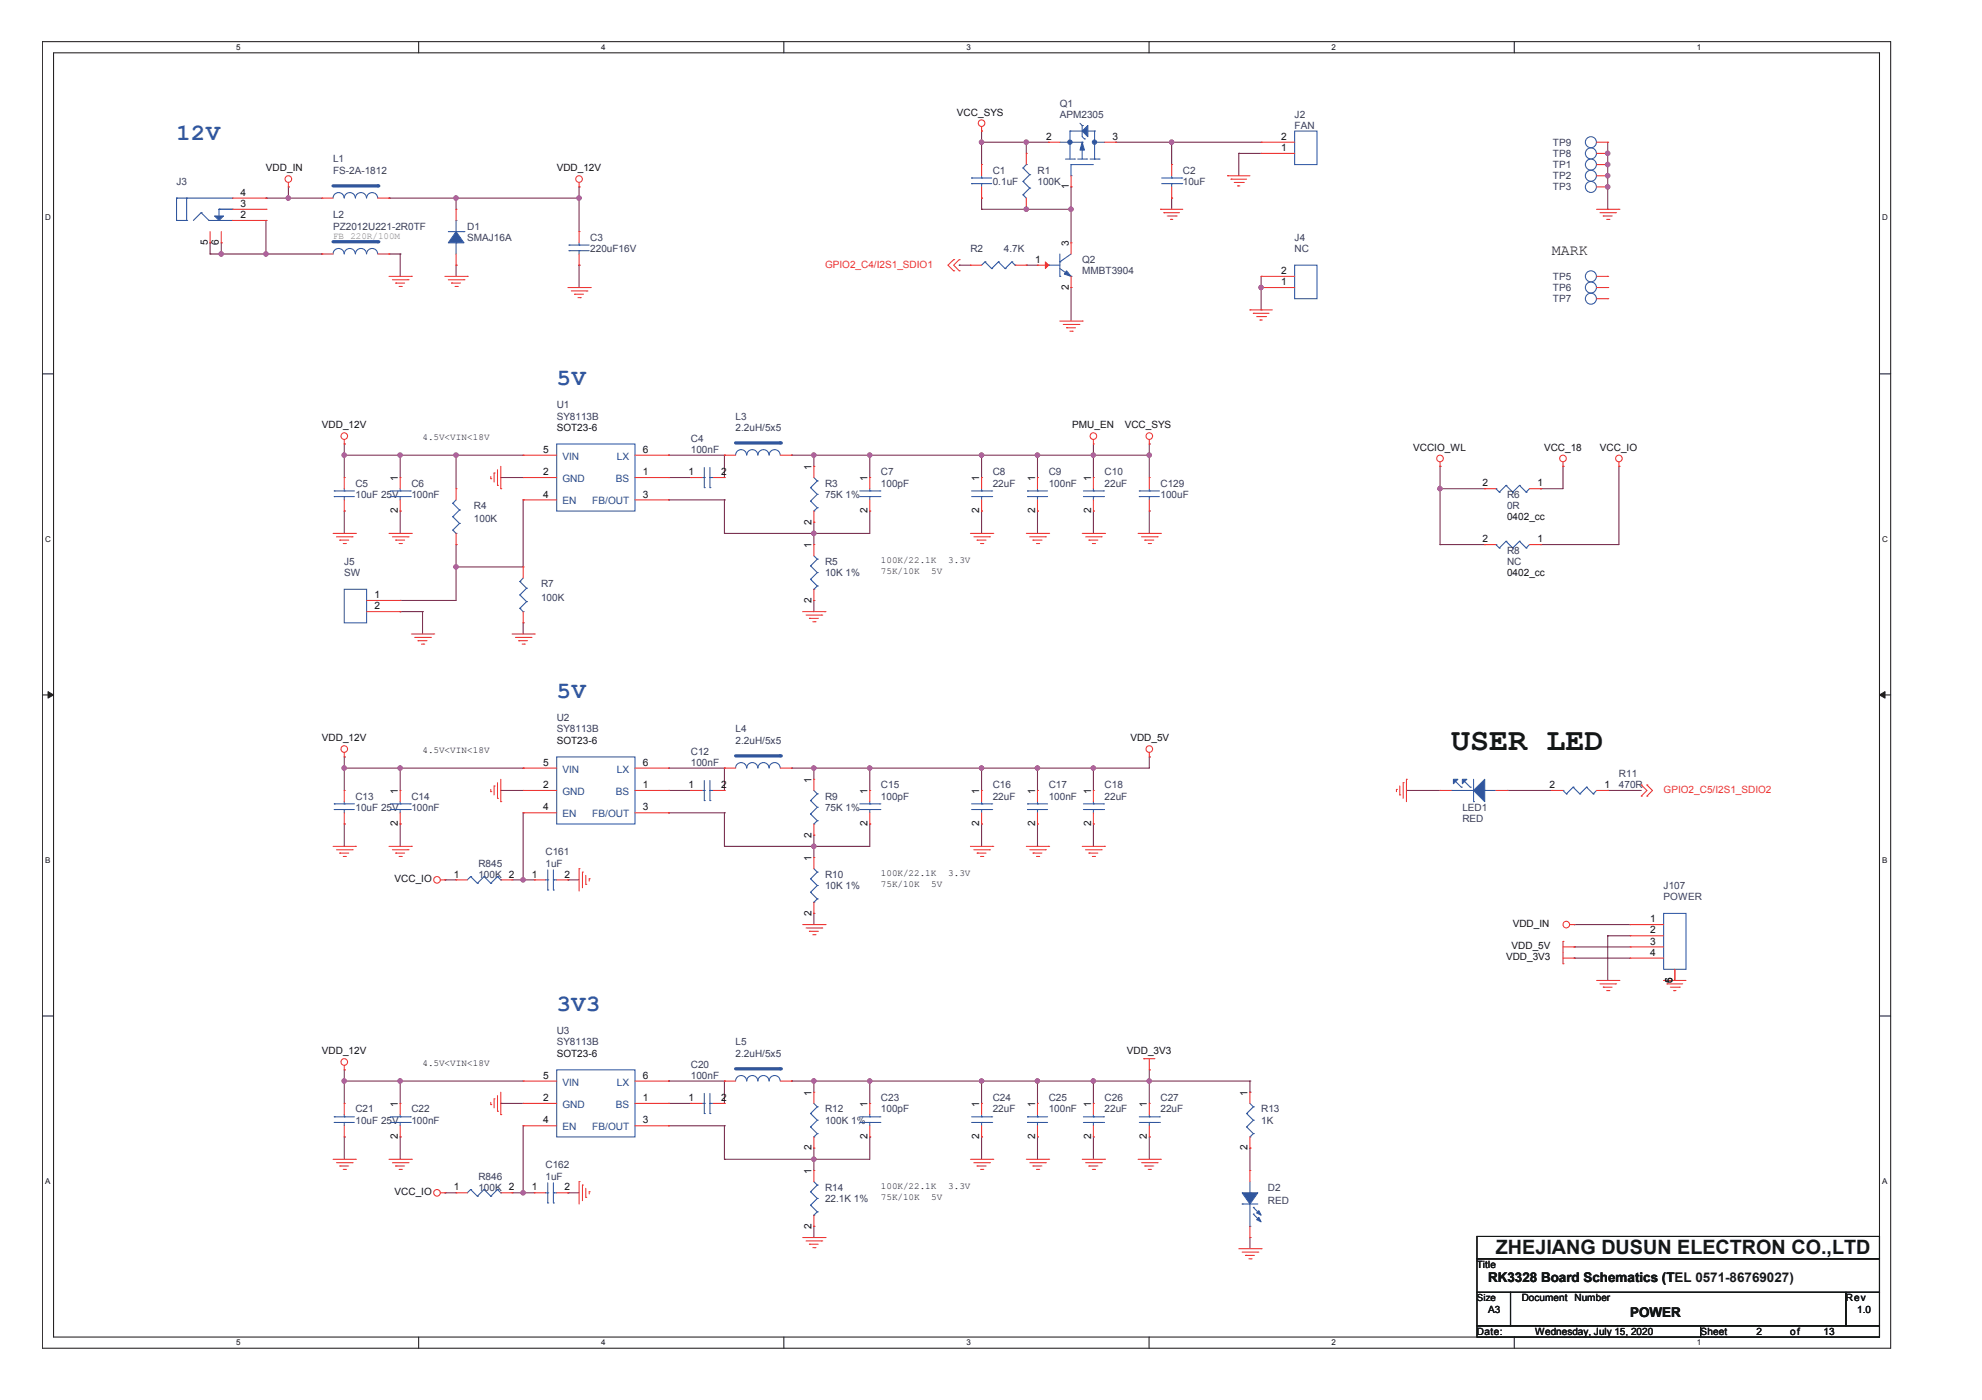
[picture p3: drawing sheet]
<svg xmlns="http://www.w3.org/2000/svg" width="297mm" height="210mm" viewBox="0 0 297 210" stroke-linecap="round" stroke-linejoin="round" font-family="sans-serif">
<defs><g id="words">
<text font-size="4.7" fill="#131716" x="217.5" y="112.4">USER LED</text>
<g font-size="3.5" fill="#2f59a7">
<text x="26.5" y="20.9">12V</text>
<text x="83.4" y="57.8">5V</text>
<text x="83.4" y="104.7">5V</text>
<text x="83.4" y="151.6">3V3</text>
</g>
<text font-size="3" fill="#131716" x="224.2" y="188">ZHEJIANG DUSUN ELECTRON CO.,LTD</text>
<text font-size="2.2" fill="#131716" x="232.6" y="38.2">MARK</text>
<g font-size="2" fill="#131716">
<text x="223" y="192.3">RK3328 Board Schematics (TEL 0571-86769027)</text>
<text x="223" y="192.3">RK3328 Board Schematics (T</text>
<text x="244.3" y="197.5">POWER</text>
</g>
<g font-size="1.5" fill="#131716">
<text x="143.4" y="17.3">VCC_SYS</text>
<text x="156.8" y="21">2</text>
<text x="166.7" y="21">3</text>
<text x="192" y="22.6">1</text>
<text x="192" y="21">2</text>
<text x="36" y="29.4">4</text>
<text x="39.9" y="25.7">VDD_IN</text>
<text x="83.4" y="25.7">VDD_12V</text>
<text x="160.2" y="28.4" transform="rotate(-90 160.2 28.4)">1</text>
<text x="36" y="32.7">2</text>
<text x="36" y="31">3</text>
<text x="31.1" y="36.8" transform="rotate(-90 31.1 36.8)">5</text>
<text x="32.8" y="36.8" transform="rotate(-90 32.8 36.8)">6</text>
<text x="155.1" y="39.4">1</text>
<text x="160.2" y="36.9" transform="rotate(-90 160.2 36.9)">3</text>
<text x="192" y="41.1">2</text>
<text x="160.2" y="43.5" transform="rotate(-90 160.2 43.5)">2</text>
<text x="192" y="42.8">1</text>
<text x="48.2" y="64.2">VDD_12V</text>
<text x="83.4" y="64.6">SOT23-6</text>
<text x="160.7" y="64.2">PMU_EN</text>
<text x="168.6" y="64.2">VCC_SYS</text>
<text x="81.4" y="71.2">2</text>
<text x="81.4" y="67.9">5</text>
<text x="96.3" y="67.9">6</text>
<text x="96.3" y="71.2">1</text>
<text x="103.2" y="71.2">1</text>
<text x="108.1" y="71.2">2</text>
<text x="121.6" y="70.4" transform="rotate(-90 121.6 70.4)">1</text>
<text x="211.8" y="67.6">VCCIO_WL</text>
<text x="231.4" y="67.6">VCC_18</text>
<text x="239.8" y="67.6">VCC_IO</text>
<text x="59.6" y="77" transform="rotate(-90 59.6 77)">2</text>
<text x="59.6" y="72.1" transform="rotate(-90 59.6 72.1)">1</text>
<text x="81.4" y="74.6">4</text>
<text x="96.3" y="74.6">3</text>
<text x="130" y="77" transform="rotate(-90 130 77)">2</text>
<text x="130" y="72.1" transform="rotate(-90 130 72.1)">1</text>
<text x="146.8" y="77" transform="rotate(-90 146.8 77)">2</text>
<text x="146.8" y="72.1" transform="rotate(-90 146.8 72.1)">1</text>
<text x="155.1" y="77" transform="rotate(-90 155.1 77)">2</text>
<text x="155.1" y="72.1" transform="rotate(-90 155.1 72.1)">1</text>
<text x="163.5" y="77" transform="rotate(-90 163.5 77)">2</text>
<text x="163.5" y="72.1" transform="rotate(-90 163.5 72.1)">1</text>
<text x="222.2" y="72.9">2</text>
<text x="225.9" y="78">0402_cc</text>
<text x="230.4" y="72.9">1</text>
<text x="121.6" y="82.1" transform="rotate(-90 121.6 82.1)">1</text>
<text x="121.6" y="78.7" transform="rotate(-90 121.6 78.7)">2</text>
<text x="222.2" y="81.3">2</text>
<text x="230.4" y="81.3">1</text>
<text x="56.1" y="89.7">1</text>
<text x="225.9" y="86.4">0402_cc</text>
<text x="56.1" y="91.4">2</text>
<text x="121.6" y="90.4" transform="rotate(-90 121.6 90.4)">2</text>
<text x="48.2" y="111.2">VDD_12V</text>
<text x="83.4" y="111.5">SOT23-6</text>
<text x="169.4" y="111.2">VDD_5V</text>
<text x="59.6" y="119" transform="rotate(-90 59.6 119)">1</text>
<text x="81.4" y="118.2">2</text>
<text x="81.4" y="114.8">5</text>
<text x="96.3" y="114.8">6</text>
<text x="96.3" y="118.2">1</text>
<text x="103.2" y="118.2">1</text>
<text x="108.1" y="118.2">2</text>
<text x="121.6" y="117.3" transform="rotate(-90 121.6 117.3)">1</text>
<text x="130" y="119" transform="rotate(-90 130 119)">1</text>
<text x="146.8" y="119" transform="rotate(-90 146.8 119)">1</text>
<text x="155.1" y="119" transform="rotate(-90 155.1 119)">1</text>
<text x="163.5" y="119" transform="rotate(-90 163.5 119)">1</text>
<text x="232.2" y="118.2">2</text>
<text x="240.5" y="118.2">1</text>
<text x="59.6" y="123.9" transform="rotate(-90 59.6 123.9)">2</text>
<text x="81.4" y="121.5">4</text>
<text x="96.3" y="121.5">3</text>
<text x="121.6" y="125.6" transform="rotate(-90 121.6 125.6)">2</text>
<text x="130" y="123.9" transform="rotate(-90 130 123.9)">2</text>
<text x="146.8" y="123.9" transform="rotate(-90 146.8 123.9)">2</text>
<text x="155.1" y="123.9" transform="rotate(-90 155.1 123.9)">2</text>
<text x="163.5" y="123.9" transform="rotate(-90 163.5 123.9)">2</text>
<text x="68" y="131.6">1</text>
<text x="79.7" y="131.6">1</text>
<text x="84.6" y="131.6">2</text>
<text x="121.6" y="129.1" transform="rotate(-90 121.6 129.1)">1</text>
<text x="59.1" y="132.3">VCC_IO</text>
<text x="121.6" y="137.3" transform="rotate(-90 121.6 137.3)">2</text>
<text x="226.5" y="142.3">VDD_5V</text>
<text x="226.7" y="139">VDD_IN</text>
<text x="247.3" y="138.3">1</text>
<text x="247.3" y="139.9">2</text>
<text x="247.3" y="141.6">3</text>
<text x="247.3" y="143.3">4</text>
<text x="225.7" y="144">VDD_3V3</text>
<text x="250.6" y="147.4" transform="rotate(-90 250.6 147.4)">5</text>
<text x="250.6" y="147.4" transform="rotate(-90 250.6 147.4)">6</text>
<text x="48.2" y="158.1">VDD_12V</text>
<text x="81.4" y="161.7">5</text>
<text x="83.4" y="158.4">SOT23-6</text>
<text x="96.3" y="161.7">6</text>
<text x="168.9" y="158.1">VDD_3V3</text>
<text x="59.6" y="165.9" transform="rotate(-90 59.6 165.9)">1</text>
<text x="81.4" y="165.1">2</text>
<text x="96.3" y="165.1">1</text>
<text x="103.2" y="165.1">1</text>
<text x="108.1" y="165.1">2</text>
<text x="121.6" y="164.3" transform="rotate(-90 121.6 164.3)">1</text>
<text x="130" y="165.9" transform="rotate(-90 130 165.9)">1</text>
<text x="146.8" y="165.9" transform="rotate(-90 146.8 165.9)">1</text>
<text x="155.1" y="165.9" transform="rotate(-90 155.1 165.9)">1</text>
<text x="163.5" y="165.9" transform="rotate(-90 163.5 165.9)">1</text>
<text x="171.9" y="165.9" transform="rotate(-90 171.9 165.9)">1</text>
<text x="187" y="164.3" transform="rotate(-90 187 164.3)">1</text>
<text x="59.6" y="170.8" transform="rotate(-90 59.6 170.8)">2</text>
<text x="81.4" y="168.4">4</text>
<text x="96.3" y="168.4">3</text>
<text x="121.6" y="172.5" transform="rotate(-90 121.6 172.5)">2</text>
<text x="130" y="170.8" transform="rotate(-90 130 170.8)">2</text>
<text x="146.8" y="170.8" transform="rotate(-90 146.8 170.8)">2</text>
<text x="155.1" y="170.8" transform="rotate(-90 155.1 170.8)">2</text>
<text x="163.5" y="170.8" transform="rotate(-90 163.5 170.8)">2</text>
<text x="171.9" y="170.8" transform="rotate(-90 171.9 170.8)">2</text>
<text x="187" y="172.5" transform="rotate(-90 187 172.5)">2</text>
<text x="59.1" y="179.2">VCC_IO</text>
<text x="68" y="178.5">1</text>
<text x="79.7" y="178.5">1</text>
<text x="84.6" y="178.5">2</text>
<text x="121.6" y="176" transform="rotate(-90 121.6 176)">1</text>
<text x="121.6" y="184.2" transform="rotate(-90 121.6 184.2)">2</text>
<text x="221.4" y="190.1">Title</text>
<text x="221.4" y="195.1">Size</text>
<text x="223" y="196.8">A3</text>
<text x="228.1" y="195.1">Document</text>
<text x="236" y="195.1">Number</text>
<text x="276.6" y="195.1">Rev</text>
<text x="278.3" y="196.8">1.0</text>
<text x="221.4" y="200.1">Date:</text>
<text x="230.1" y="200.1">Wednesday, July 15, 2020</text>
<text x="254.9" y="200.1">Sheet</text>
<text x="263.2" y="200.1">2</text>
<text x="268.3" y="200.1">of</text>
<text x="273.3" y="200.1">13</text>
</g>
<g font-size="1.5" fill="#383964">
<text x="158.8" y="17.7">APM2305</text>
<text x="158.8" y="16">Q1</text>
<text x="194" y="17.7">J2</text>
<text x="194" y="19.3">FAN</text>
<text x="232.7" y="23.5">TP8</text>
<text x="232.7" y="21.9">TP9</text>
<text x="26.5" y="27.7">J3</text>
<text x="49.9" y="24.4">L1</text>
<text x="49.9" y="26">FS-2A-1812</text>
<text x="148.8" y="26">C1</text>
<text x="148.8" y="27.7">0.1uF</text>
<text x="155.5" y="26">R1</text>
<text x="155.5" y="27.7">100K</text>
<text x="177.3" y="26">C2</text>
<text x="177.3" y="27.7">10uF</text>
<text x="232.7" y="26.9">TP2</text>
<text x="232.7" y="28.6">TP3</text>
<text x="232.7" y="25.2">TP1</text>
<text x="49.9" y="32.7">L2</text>
<text x="49.9" y="34.4">PZ2012U221-2R0TF</text>
<text x="70" y="34.4">D1</text>
<text x="70" y="36.1">SMAJ16A</text>
<text x="88.5" y="36.1">C3</text>
<text x="88.5" y="37.8">220uF16V</text>
<text x="145.4" y="37.8">R2</text>
<text x="150.5" y="37.8">4.7K</text>
<text x="162.2" y="39.4">Q2</text>
<text x="162.2" y="41.1">MMBT3904</text>
<text x="194" y="36.1">J4</text>
<text x="194" y="37.8">NC</text>
<text x="232.7" y="42">TP5</text>
<text x="232.7" y="43.6">TP6</text>
<text x="232.7" y="45.3">TP7</text>
<text x="83.4" y="61.2">U1</text>
<text x="83.4" y="62.9">SY8113B</text>
<text x="110.2" y="62.9">L3</text>
<text x="110.2" y="64.6">2.2uH/5x5</text>
<text x="103.5" y="66.3">C4</text>
<text x="103.5" y="67.9">100nF</text>
<text x="132" y="71.3">C7</text>
<text x="148.8" y="71.3">C8</text>
<text x="157.2" y="71.3">C9</text>
<text x="165.5" y="71.3">C10</text>
<text x="53.3" y="73">C5</text>
<text x="53.3" y="74.6">10uF 25V</text>
<text x="61.6" y="73">C6</text>
<text x="61.6" y="74.6">100nF</text>
<text x="71" y="76.3">R4</text>
<text x="123.6" y="73">R3</text>
<text x="123.6" y="74.6">75K 1%</text>
<text x="132" y="73">100pF</text>
<text x="148.8" y="73">22uF</text>
<text x="157.2" y="73">100nF</text>
<text x="165.5" y="73">22uF</text>
<text x="173.9" y="73">C129</text>
<text x="173.9" y="74.6">100uF</text>
<text x="225.9" y="74.6">R6</text>
<text x="225.9" y="76.3">0R</text>
<text x="71" y="78.3">100K</text>
<text x="225.9" y="83">R8</text>
<text x="51.6" y="84.7">J5</text>
<text x="51.6" y="86.4">SW</text>
<text x="81.1" y="88">R7</text>
<text x="123.6" y="84.7">R5</text>
<text x="123.6" y="86.4">10K 1%</text>
<text x="225.9" y="84.7">NC</text>
<text x="81.1" y="90">100K</text>
<text x="83.4" y="108.1">U2</text>
<text x="83.4" y="109.8">SY8113B</text>
<text x="103.5" y="113.2">C12</text>
<text x="110.2" y="109.8">L4</text>
<text x="110.2" y="111.5">2.2uH/5x5</text>
<text x="53.3" y="119.9">C13</text>
<text x="61.6" y="119.9">C14</text>
<text x="103.5" y="114.8">100nF</text>
<text x="123.6" y="119.9">R9</text>
<text x="132" y="118.2">C15</text>
<text x="132" y="119.9">100pF</text>
<text x="148.8" y="118.2">C16</text>
<text x="148.8" y="119.9">22uF</text>
<text x="157.2" y="118.2">C17</text>
<text x="157.2" y="119.9">100nF</text>
<text x="165.5" y="118.2">C18</text>
<text x="165.5" y="119.9">22uF</text>
<text x="242.6" y="116.5">R11</text>
<text x="242.6" y="118.2">470R</text>
<text x="53.3" y="121.6">10uF 25V</text>
<text x="61.6" y="121.6">100nF</text>
<text x="123.6" y="121.6">75K 1%</text>
<text x="219.2" y="121.5">LED1</text>
<text x="219.2" y="123.2">RED</text>
<text x="71.7" y="129.9">R845</text>
<text x="71.7" y="131.6">100K 2</text>
<text x="81.8" y="128.3">C161</text>
<text x="81.8" y="129.9">1uF</text>
<text x="123.6" y="131.6">R10</text>
<text x="123.6" y="133.3">10K 1%</text>
<text x="249.3" y="133.3">J107</text>
<text x="249.3" y="135">POWER</text>
<text x="83.4" y="155.1">U3</text>
<text x="83.4" y="156.7">SY8113B</text>
<text x="103.5" y="160.1">C20</text>
<text x="103.5" y="161.8">100nF</text>
<text x="110.2" y="156.7">L5</text>
<text x="110.2" y="158.4">2.2uH/5x5</text>
<text x="53.3" y="166.8">C21</text>
<text x="61.6" y="166.8">C22</text>
<text x="123.6" y="166.8">R12</text>
<text x="132" y="165.1">C23</text>
<text x="132" y="166.8">100pF</text>
<text x="148.8" y="165.1">C24</text>
<text x="148.8" y="166.8">22uF</text>
<text x="157.2" y="165.1">C25</text>
<text x="157.2" y="166.8">100nF</text>
<text x="165.5" y="165.1">C26</text>
<text x="165.5" y="166.8">22uF</text>
<text x="173.9" y="165.1">C27</text>
<text x="173.9" y="166.8">22uF</text>
<text x="189" y="166.8">R13</text>
<text x="53.3" y="168.5">10uF 25V</text>
<text x="61.6" y="168.5">100nF</text>
<text x="123.6" y="168.5">100K 1%</text>
<text x="189" y="168.5">1K</text>
<text x="71.7" y="176.8">R846</text>
<text x="71.7" y="178.5">100K 2</text>
<text x="81.8" y="175.2">C162</text>
<text x="81.8" y="176.8">1uF</text>
<text x="123.6" y="178.5">R14</text>
<text x="190" y="178.5">D2</text>
<text x="123.6" y="180.2">22.1K 1%</text>
<text x="190" y="180.5">RED</text>
</g>
<g font-size="1.5" fill="#ee3432">
<text x="123.6" y="40.1">GPIO2_C4/I2S1_SDIO1</text>
<text x="249.3" y="118.9">GPIO2_C5/I2S1_SDIO2</text>
</g>
<g font-size="1.5" fill="#2a4d82">
<text x="84.3" y="68.9">VIN</text>
<text x="92.4" y="68.9">LX</text>
<text x="84.3" y="75.6">EN</text>
<text x="84.3" y="72.3">GND</text>
<text x="88.8" y="75.6">FB/OUT</text>
<text x="92.3" y="72.3">BS</text>
<text x="84.3" y="119.2">GND</text>
<text x="84.3" y="115.9">VIN</text>
<text x="92.3" y="119.2">BS</text>
<text x="92.4" y="115.9">LX</text>
<text x="84.3" y="122.6">EN</text>
<text x="88.8" y="122.6">FB/OUT</text>
<text x="84.3" y="166.1">GND</text>
<text x="84.3" y="162.8">VIN</text>
<text x="92.3" y="166.1">BS</text>
<text x="92.4" y="162.8">LX</text>
<text x="84.3" y="169.5">EN</text>
<text x="88.8" y="169.5">FB/OUT</text>
</g>
<text font-size="1.4" fill="#70bf49" x="49.9" y="35.8">FB 220R/100M</text>
<g font-size="1.4" fill="#231f20">
<text x="63.3" y="66">4.5V&lt;VIN&lt;18V</text>
<text x="132" y="86.1">75K/10K</text>
<text x="132" y="84.4">100K/22.1K</text>
<text x="139.6" y="86.1">5V</text>
<text x="142.1" y="84.4">3.3V</text>
</g>
<g font-size="1.4" fill="#131716">
<text x="63.3" y="112.9">4.5V&lt;VIN&lt;18V</text>
<text x="132" y="131.4">100K/22.1K</text>
<text x="142.1" y="131.4">3.3V</text>
<text x="132" y="133">75K/10K</text>
<text x="139.6" y="133">5V</text>
<text x="63.3" y="159.8">4.5V&lt;VIN&lt;18V</text>
<text x="132" y="180">75K/10K</text>
<text x="132" y="178.3">100K/22.1K</text>
<text x="139.6" y="180">5V</text>
<text x="142.1" y="178.3">3.3V</text>
</g>
<g font-size="1.2" fill="#131716">
<text x="35.4" y="7.5">5</text>
<text x="90.1" y="7.5">4</text>
<text x="144.8" y="7.5">3</text>
<text x="199.6" y="7.5">2</text>
<text x="254.3" y="7.5">1</text>
<text x="6.8" y="33.1">D</text>
<text x="282.1" y="33.1">D</text>
<text x="6.8" y="81.2">C</text>
<text x="282.1" y="81.2">C</text>
<text x="6.8" y="129.3">B</text>
<text x="282.1" y="129.3">B</text>
<text x="6.8" y="177.5">A</text>
<text x="282.1" y="177.5">A</text>
<text x="35.4" y="201.7">5</text>
<text x="90.1" y="201.7">4</text>
<text x="144.8" y="201.7">3</text>
<text x="199.6" y="201.7">2</text>
<text x="254.3" y="201.7">1</text>
</g>
</g></defs>
<path d="M6.4 6.2h277v195.9h-277zM8 7.9h273.7v192.6h-273.7z" fill="none" stroke="#231f20" stroke-width=".16"/>
<g fill="#fff">
<path d="M35.4 6.4h.7v1.4h-.7z"/>
<path d="M35.4 200.6h.7v1.4h-.7z"/>
</g>
<path d="M62.7 6.2v1.7M62.7 200.5v1.6" fill="none" stroke="#231f20" stroke-width=".16"/>
<g fill="#fff">
<path d="M90.1 6.4h.7v1.4h-.7z"/>
<path d="M90.1 200.6h.7v1.4h-.7z"/>
</g>
<path d="M117.5 6.2v1.7M117.5 200.5v1.6" fill="none" stroke="#231f20" stroke-width=".16"/>
<g fill="#fff">
<path d="M144.8 6.4h.7v1.4h-.7z"/>
<path d="M144.8 200.6h.7v1.4h-.7z"/>
</g>
<path d="M172.2 6.2v1.7M172.2 200.5v1.6" fill="none" stroke="#231f20" stroke-width=".16"/>
<g fill="#fff">
<path d="M199.6 6.4h.6v1.4h-.6z"/>
<path d="M199.6 200.6h.6v1.4h-.6z"/>
</g>
<path d="M226.9 6.2v1.7M226.9 200.5v1.6" fill="none" stroke="#231f20" stroke-width=".16"/>
<g fill="#fff">
<path d="M254.3 6.4h.7v1.4h-.7z"/>
<path d="M254.3 200.6h.7v1.4h-.7z"/>
<path d="M6.8 32h.8v1.3h-.8z"/>
<path d="M282.1 32h.9v1.3h-.9z"/>
<path d="M6.8 80.1h.8v1.4h-.8z"/>
<path d="M282.1 80.1h.9v1.4h-.9z"/>
</g>
<path d="M6.4 56.1h1.6M281.7 56.1h1.7" fill="none" stroke="#231f20" stroke-width=".16"/>
<g fill="#fff">
<path d="M6.8 128.3h.8v1.3h-.8z"/>
<path d="M282.1 128.3h.8v1.3h-.8z"/>
</g>
<path d="M6.4 104.2h1.6M281.7 104.2h1.7" fill="none" stroke="#231f20" stroke-width=".16"/>
<path d="M7.2 103.7l.8 .5-.8 .5z" fill="#231f20"/>
<path d="M7.2 103.7l.8 .5-.8 .5z" fill="none" stroke="#231f20" stroke-width=".15"/>
<path d="M281.7 104.2l.8-.5v1z" fill="#231f20"/>
<path d="M281.7 104.2l.8-.5v1z" fill="none" stroke="#231f20" stroke-width=".15"/>
<g fill="#fff">
<path d="M6.8 176.4h.8v1.3h-.8z"/>
<path d="M282.1 176.4h.8v1.3h-.8z"/>
</g>
<path d="M6.4 152.3h1.6M281.7 152.3h1.7" fill="none" stroke="#231f20" stroke-width=".16"/>
<g fill="none" stroke="#782b4b" stroke-width=".16">
<path d="M143.8 39.8h.1M143.8 39.8h1.6M175.6 21.3h.1M175.6 21.3h13.4M210.8 118.5h.1M210.8 118.5h5M225.9 118.5h.1M225.9 118.5h6.7M240.9 118.5h.1M240.9 118.5h5.1M235.9 138.6h.1M235.9 138.6h8.4"/>
<path d="M235.9 142h.1M235.9 143.7h.1M235.9 142h8.4M235.9 143.7h8.4M240.9 140.3h.1M240.9 140.3h3.4M240.9 140.3v6.7"/>
</g>
<circle cx="175.6" cy="21.3" r=".33" fill="#a75ea5"/>
<circle cx="175.6" cy="21.3" r=".33" fill="none" stroke="#a75ea5" stroke-width=".16"/>
<path d="M147.1 19.6h.1M147.1 19.6v1.7M185.6 23h.1M185.6 23v3.4M185.6 23h3.4" fill="none" stroke="#782b4b" stroke-width=".16"/>
<circle cx="147.1" cy="21.3" r=".33" fill="#a75ea5"/>
<circle cx="147.1" cy="21.3" r=".33" fill="none" stroke="#a75ea5" stroke-width=".16"/>
<path d="M160.5 31.4h.1M160.5 31.4v5" fill="none" stroke="#782b4b" stroke-width=".16"/>
<circle cx="160.5" cy="31.4" r=".33" fill="#a75ea5"/>
<circle cx="160.5" cy="31.4" r=".33" fill="none" stroke="#a75ea5" stroke-width=".16"/>
<path d="M147.1 21.3h.1M147.1 21.3h6.7M153.8 31.4h.1M153.8 21.3h.1M153.8 31.4h6.7M153.8 21.3v1.7" fill="none" stroke="#782b4b" stroke-width=".16"/>
<circle cx="153.8" cy="21.3" r=".33" fill="#a75ea5"/>
<circle cx="153.8" cy="21.3" r=".33" fill="none" stroke="#a75ea5" stroke-width=".16"/>
<path d="M147.1 21.3h.1M147.1 29.7h.1M147.1 31.4h.1M147.1 21.3v3.4M147.1 29.7v1.7M147.1 31.4h6.7M153.8 21.3h.1M153.8 21.3h3.4M160.5 28h.1M160.5 28v3.4M167.2 21.3h.1M167.2 21.3h8.4" fill="none" stroke="#782b4b" stroke-width=".16"/>
<circle cx="153.8" cy="31.4" r=".33" fill="#a75ea5"/>
<circle cx="153.8" cy="31.4" r=".33" fill="none" stroke="#a75ea5" stroke-width=".16"/>
<path d="M153.8 39.8h.1M153.8 39.8h1.7M175.6 21.3h.1M175.6 29.7h.1M175.6 21.3v3.4M175.6 29.7v1.7M160.5 43.1h.1M160.5 43.1v5M172.2 68.2h.1M172.2 68.2v3.4" fill="none" stroke="#782b4b" stroke-width=".16"/>
<circle cx="172.2" cy="68.2" r=".33" fill="#a75ea5"/>
<circle cx="172.2" cy="68.2" r=".33" fill="none" stroke="#a75ea5" stroke-width=".16"/>
<g fill="none" stroke="#782b4b" stroke-width=".16">
<path d="M60 68.2h.1M60 68.2h8.4M75.1 71.6h.1M75.1 71.6h3.3M100.2 68.2h.1M100.2 71.6h.1M100.2 68.2h8.4M100.2 71.6h3.3M155.5 68.2h.1M155.5 68.2h16.7M163.9 76.6h.1M163.9 68.2h.1"/>
<path d="M163.9 68.2v3.4M163.9 76.6v3.4M172.2 76.6h.1M172.2 76.6v3.4"/>
</g>
<circle cx="163.9" cy="68.2" r=".33" fill="#a75ea5"/>
<circle cx="163.9" cy="68.2" r=".33" fill="none" stroke="#a75ea5" stroke-width=".16"/>
<path d="M108.6 68.2h.1M108.6 74.9h.1M108.6 80h.1M108.6 68.2v3.4M108.6 74.9v5.1M108.6 80h13.4M122 68.2h.1M122 80h.1M122 68.2h8.4M122 80v1.7" fill="none" stroke="#782b4b" stroke-width=".16"/>
<circle cx="122" cy="80" r=".33" fill="#a75ea5"/>
<circle cx="122" cy="80" r=".33" fill="none" stroke="#a75ea5" stroke-width=".16"/>
<path d="M122 68.2h.1M122 68.2v1.7M130.4 68.2h.1M130.4 68.2v3.4M147.1 76.6h.1M147.1 76.6v3.4M122 90h.1M122 90v1.7" fill="none" stroke="#782b4b" stroke-width=".16"/>
<circle cx="122" cy="68.2" r=".33" fill="#a75ea5"/>
<circle cx="122" cy="68.2" r=".33" fill="none" stroke="#a75ea5" stroke-width=".16"/>
<path d="M100.2 74.9h.1M100.2 74.9h8.4M122 78.3h.1M122 78.3v1.7M130.4 76.6h.1M130.4 68.2h.1M130.4 76.6v3.4M130.4 68.2h16.7" fill="none" stroke="#782b4b" stroke-width=".16"/>
<circle cx="147.1" cy="68.2" r=".33" fill="#a75ea5"/>
<circle cx="147.1" cy="68.2" r=".33" fill="none" stroke="#a75ea5" stroke-width=".16"/>
<circle cx="130.3" cy="68.2" r=".33" fill="#a75ea5"/>
<circle cx="130.3" cy="68.2" r=".33" fill="none" stroke="#a75ea5" stroke-width=".16"/>
<g fill="none" stroke="#782b4b" stroke-width=".16">
<path d="M118.6 68.2h.1M118.6 68.2h3.4M122 80h.1M122 80h8.4M147.1 68.2h.1M147.1 68.2v3.4M147.1 68.2h8.4M155.5 76.6h.1M155.5 68.2h.1M155.5 68.2v3.4M155.5 76.6v3.4M172.2 66.6h.1"/>
<path d="M172.2 66.6v1.6"/>
</g>
<circle cx="155.5" cy="68.2" r=".33" fill="#a75ea5"/>
<circle cx="155.5" cy="68.2" r=".33" fill="none" stroke="#a75ea5" stroke-width=".16"/>
<path d="M60 68.2h.1M60 68.2v3.4" fill="none" stroke="#782b4b" stroke-width=".16"/>
<circle cx="60" cy="68.2" r=".33" fill="#a75ea5"/>
<circle cx="60" cy="68.2" r=".33" fill="none" stroke="#a75ea5" stroke-width=".16"/>
<path d="M51.6 66.6h.1M51.6 76.6h.1M51.6 68.2h.1M51.6 66.6v5M51.6 76.6v3.4M60 76.6h.1M60 76.6v3.4" fill="none" stroke="#782b4b" stroke-width=".16"/>
<circle cx="51.6" cy="68.2" r=".33" fill="#a75ea5"/>
<circle cx="51.6" cy="68.2" r=".33" fill="none" stroke="#a75ea5" stroke-width=".16"/>
<path d="M51.6 68.2h.1M51.6 68.2h8.4M68.4 68.2h.1M68.4 68.2h10M68.4 68.2v5.1M78.4 74.9h.1M78.4 74.9v10.1" fill="none" stroke="#782b4b" stroke-width=".16"/>
<circle cx="68.3" cy="68.2" r=".33" fill="#a75ea5"/>
<circle cx="68.3" cy="68.2" r=".33" fill="none" stroke="#a75ea5" stroke-width=".16"/>
<path d="M68.4 85h.1M68.4 85h10" fill="none" stroke="#782b4b" stroke-width=".16"/>
<circle cx="68.3" cy="85" r=".33" fill="#a75ea5"/>
<circle cx="68.3" cy="85" r=".33" fill="none" stroke="#a75ea5" stroke-width=".16"/>
<path d="M39.9 38.1h8.3M48.2 38.1h.1M60 90h.1M60 91.7h.1M60 91.7h3.3M63.3 91.7h.1M63.3 91.7v3.4M68.4 81.7h.1M68.4 85h.1M68.4 81.7v8.3h-8.4M78.4 93.4h.1M78.4 93.4v1.7" fill="none" stroke="#782b4b" stroke-width=".16"/>
<circle cx="39.9" cy="38.1" r=".33" fill="#a75ea5"/>
<circle cx="39.9" cy="38.1" r=".33" fill="none" stroke="#a75ea5" stroke-width=".16"/>
<path d="M31.5 38.1h.1M31.5 38.1h1.7" fill="none" stroke="#782b4b" stroke-width=".16"/>
<circle cx="33.2" cy="38.1" r=".33" fill="#a75ea5"/>
<circle cx="33.2" cy="38.1" r=".33" fill="none" stroke="#a75ea5" stroke-width=".16"/>
<g fill="none" stroke="#782b4b" stroke-width=".16">
<path d="M31.5 36.4h.1M31.5 36.4v1.7M33.2 38.1h.1M33.2 36.4h.1M33.2 36.4v1.7M39.9 33.1h.1M39.9 29.7h.1M39.9 33.1v5h-6.7M39.9 29.7h8.3M43.2 28h.1M43.2 29.7h.1M43.2 28v1.7"/>
<path d="M86.8 39.8h.1M86.8 29.7h.1M86.8 29.7v5M86.8 39.8v3.3"/>
</g>
<circle cx="43.2" cy="29.7" r=".33" fill="#a75ea5"/>
<circle cx="43.2" cy="29.7" r=".33" fill="none" stroke="#a75ea5" stroke-width=".16"/>
<path d="M68.4 29.7h.1M68.4 29.7v1.7M86.8 28h.1M86.8 28v1.7h-18.4" fill="none" stroke="#782b4b" stroke-width=".16"/>
<circle cx="86.8" cy="29.7" r=".33" fill="#a75ea5"/>
<circle cx="86.8" cy="29.7" r=".33" fill="none" stroke="#a75ea5" stroke-width=".16"/>
<circle cx="68.3" cy="29.7" r=".33" fill="#a75ea5"/>
<circle cx="68.3" cy="29.7" r=".33" fill="none" stroke="#a75ea5" stroke-width=".16"/>
<g fill="none" stroke="#782b4b" stroke-width=".16">
<path d="M58.3 29.7h.1M58.3 38.1h.1M58.3 29.7h10.1M58.3 38.1h1.7M60 38.1h.1M60 38.1v3.3M68.4 39.8h.1M68.4 39.8v1.6M163.9 68.2h.1M163.9 66.6v1.6M75.1 165.4h.1M75.1 165.4h3.3"/>
<path d="M100.2 162.1h.1M100.2 165.4h.1M100.2 162.1h8.4M100.2 165.4h3.3M155.5 162.1h.1M155.5 162.1h16.7M163.9 170.5h.1M163.9 162.1h.1M163.9 170.5v3.3M172.2 162.1h.1M172.2 170.5h.1M172.2 162.1v3.3"/>
<path d="M172.2 170.5v3.3"/>
</g>
<circle cx="163.9" cy="162.1" r=".33" fill="#a75ea5"/>
<circle cx="163.9" cy="162.1" r=".33" fill="none" stroke="#a75ea5" stroke-width=".16"/>
<circle cx="155.5" cy="162.1" r=".33" fill="#a75ea5"/>
<circle cx="155.5" cy="162.1" r=".33" fill="none" stroke="#a75ea5" stroke-width=".16"/>
<path d="M60 162.1h.1M60 162.1h18.4" fill="none" stroke="#782b4b" stroke-width=".16"/>
<circle cx="60" cy="162.1" r=".33" fill="#a75ea5"/>
<circle cx="60" cy="162.1" r=".33" fill="none" stroke="#a75ea5" stroke-width=".16"/>
<path d="M108.6 162.1h.1M108.6 162.1v3.3M122 162.1h.1M122 162.1h8.4M163.9 162.1h.1M163.9 162.1v3.3" fill="none" stroke="#782b4b" stroke-width=".16"/>
<circle cx="122" cy="162.1" r=".33" fill="#a75ea5"/>
<circle cx="122" cy="162.1" r=".33" fill="none" stroke="#a75ea5" stroke-width=".16"/>
<path d="M108.6 168.8h.1M108.6 173.8h.1M108.6 168.8v5M108.6 173.8h13.4" fill="none" stroke="#782b4b" stroke-width=".16"/>
<circle cx="122" cy="173.8" r=".33" fill="#a75ea5"/>
<circle cx="122" cy="173.8" r=".33" fill="none" stroke="#a75ea5" stroke-width=".16"/>
<g fill="none" stroke="#782b4b" stroke-width=".16">
<path d="M100.2 168.8h.1M100.2 168.8h8.4M122 173.8h.1M122 162.1h.1M122 172.1h.1M122 162.1v1.7M122 172.1v3.4M130.4 162.1h.1M130.4 170.5h.1M130.4 162.1v3.3M130.4 170.5v3.3M130.4 162.1h16.7"/>
<path d="M147.1 170.5h.1M147.1 162.1h.1M147.1 170.5v3.3M122 183.9h.1M122 183.9v1.6"/>
</g>
<circle cx="130.3" cy="162.1" r=".33" fill="#a75ea5"/>
<circle cx="130.3" cy="162.1" r=".33" fill="none" stroke="#a75ea5" stroke-width=".16"/>
<circle cx="147.1" cy="162.1" r=".33" fill="#a75ea5"/>
<circle cx="147.1" cy="162.1" r=".33" fill="none" stroke="#a75ea5" stroke-width=".16"/>
<g fill="none" stroke="#782b4b" stroke-width=".16">
<path d="M51.6 160.4h.1M51.6 170.5h.1M51.6 162.1h.1M51.6 162.1h8.4M51.6 160.4v5M51.6 170.5v3.3M60 162.1h.1M60 170.5h.1M60 162.1v3.3M60 170.5v3.3M118.6 162.1h.1M118.6 162.1h3.4"/>
<path d="M122 173.8h.1M122 173.8h8.4M147.1 162.1h.1M147.1 162.1v3.3M147.1 162.1h8.4M155.5 170.5h.1M155.5 162.1h.1M155.5 162.1v3.3M155.5 170.5v3.3"/>
</g>
<circle cx="51.6" cy="162.1" r=".33" fill="#a75ea5"/>
<circle cx="51.6" cy="162.1" r=".33" fill="none" stroke="#a75ea5" stroke-width=".16"/>
<path d="M78.4 168.8h.1M78.4 168.8v10M172.2 162.1h15.1M187.3 172.1h.1M187.3 162.1h.1M187.3 172.1v3.4M187.3 185.5h.1M187.3 185.5v1.7" fill="none" stroke="#782b4b" stroke-width=".16"/>
<circle cx="172.2" cy="162.1" r=".33" fill="#a75ea5"/>
<circle cx="172.2" cy="162.1" r=".33" fill="none" stroke="#a75ea5" stroke-width=".16"/>
<g fill="none" stroke="#782b4b" stroke-width=".16">
<path d="M75.1 118.5h.1M75.1 118.5h3.3M100.2 115.2h.1M100.2 118.5h.1M100.2 115.2h8.4M100.2 118.5h3.3M155.5 115.2h.1M155.5 115.2h16.7M163.9 115.2h.1M163.9 123.5h.1M163.9 123.5v3.4M187.3 163.8h.1"/>
<path d="M187.3 162.1v1.7"/>
</g>
<circle cx="155.5" cy="115.2" r=".33" fill="#a75ea5"/>
<circle cx="155.5" cy="115.2" r=".33" fill="none" stroke="#a75ea5" stroke-width=".16"/>
<path d="M60 115.2h18.4M78.4 115.2h.1" fill="none" stroke="#782b4b" stroke-width=".16"/>
<circle cx="60" cy="115.2" r=".33" fill="#a75ea5"/>
<circle cx="60" cy="115.2" r=".33" fill="none" stroke="#a75ea5" stroke-width=".16"/>
<path d="M163.9 115.2h.1M163.9 115.2v3.3" fill="none" stroke="#782b4b" stroke-width=".16"/>
<circle cx="163.9" cy="115.2" r=".33" fill="#a75ea5"/>
<circle cx="163.9" cy="115.2" r=".33" fill="none" stroke="#a75ea5" stroke-width=".16"/>
<path d="M108.6 115.2h.1M108.6 115.2v3.3M122 115.2h.1M122 115.2h8.4" fill="none" stroke="#782b4b" stroke-width=".16"/>
<circle cx="122" cy="115.2" r=".33" fill="#a75ea5"/>
<circle cx="122" cy="115.2" r=".33" fill="none" stroke="#a75ea5" stroke-width=".16"/>
<path d="M108.6 121.9h.1M108.6 126.9h.1M108.6 121.9v5M108.6 126.9h13.4" fill="none" stroke="#782b4b" stroke-width=".16"/>
<circle cx="122" cy="126.9" r=".33" fill="#a75ea5"/>
<circle cx="122" cy="126.9" r=".33" fill="none" stroke="#a75ea5" stroke-width=".16"/>
<g fill="none" stroke="#782b4b" stroke-width=".16">
<path d="M122 115.2h.1M122 115.2v1.6M130.4 115.2h.1M130.4 115.2v3.3M130.4 115.2h16.7M100.2 121.9h.1M100.2 121.9h8.4M122 126.9h.1M122 136.9h.1M122 125.2h.1M122 125.2v3.4M122 136.9v1.7"/>
<path d="M130.4 123.5h.1M130.4 123.5v3.4M147.1 123.5h.1M147.1 123.5v3.4"/>
</g>
<circle cx="147.1" cy="115.2" r=".33" fill="#a75ea5"/>
<circle cx="147.1" cy="115.2" r=".33" fill="none" stroke="#a75ea5" stroke-width=".16"/>
<circle cx="130.3" cy="115.2" r=".33" fill="#a75ea5"/>
<circle cx="130.3" cy="115.2" r=".33" fill="none" stroke="#a75ea5" stroke-width=".16"/>
<g fill="none" stroke="#782b4b" stroke-width=".16">
<path d="M51.6 113.5h.1M51.6 115.2h.1M51.6 113.5v5M60 115.2h.1M60 115.2v3.3M118.6 115.2h.1M118.6 115.2h3.4M147.1 115.2h.1M147.1 115.2v3.3M147.1 115.2h8.4M155.5 115.2h.1M155.5 115.2v3.3"/>
<path d="M172.2 113.5h.1M172.2 113.5v1.7M51.6 123.5h.1M51.6 123.5v3.4M60 123.5h.1M60 123.5v3.4M122 126.9h.1M122 126.9h8.4M155.5 123.5h.1M155.5 123.5v3.4"/>
</g>
<circle cx="51.6" cy="115.2" r=".33" fill="#a75ea5"/>
<circle cx="51.6" cy="115.2" r=".33" fill="none" stroke="#a75ea5" stroke-width=".16"/>
<path d="M215.8 73.3h.1M215.8 69.9h.1M215.8 73.3h6.7M215.8 69.9v11.8M230.9 73.3h.1M234.2 69.9h.1M234.2 69.9v3.4h-3.3M51.6 115.2h.1M51.6 115.2h8.4M78.4 121.9h.1M78.4 121.9v10" fill="none" stroke="#782b4b" stroke-width=".16"/>
<circle cx="215.8" cy="73.3" r=".33" fill="#a75ea5"/>
<circle cx="215.8" cy="73.3" r=".33" fill="none" stroke="#a75ea5" stroke-width=".16"/>
<path d="M240.9 26.4h.1M240.9 24.7v1.7M242.6 69.9h.1M242.6 69.9v11.8h-11.7M215.8 81.7h.1M215.8 81.7h6.7M230.9 81.7h.1M172.2 160.4h.1M172.2 160.4v1.7" fill="none" stroke="#782b4b" stroke-width=".16"/>
<circle cx="240.9" cy="26.3" r=".33" fill="#a75ea5"/>
<circle cx="240.9" cy="26.3" r=".33" fill="none" stroke="#a75ea5" stroke-width=".16"/>
<path d="M240.9 28h.1M240.9 26.4v1.6" fill="none" stroke="#782b4b" stroke-width=".16"/>
<circle cx="240.9" cy="28" r=".33" fill="#a75ea5"/>
<circle cx="240.9" cy="28" r=".33" fill="none" stroke="#a75ea5" stroke-width=".16"/>
<path d="M240.9 31.4h.1M240.9 23h.1M240.9 24.7h.1M240.9 21.3v3.4M240.9 28v3.4" fill="none" stroke="#782b4b" stroke-width=".16"/>
<circle cx="240.9" cy="23" r=".33" fill="#a75ea5"/>
<circle cx="240.9" cy="23" r=".33" fill="none" stroke="#a75ea5" stroke-width=".16"/>
<circle cx="240.9" cy="24.7" r=".33" fill="#a75ea5"/>
<circle cx="240.9" cy="24.7" r=".33" fill="none" stroke="#a75ea5" stroke-width=".16"/>
<path d="M189 43.1h.1M189 46.5h.1M189 41.4v5.1" fill="none" stroke="#782b4b" stroke-width=".16"/>
<circle cx="189" cy="43.1" r=".33" fill="#a75ea5"/>
<circle cx="189" cy="43.1" r=".33" fill="none" stroke="#a75ea5" stroke-width=".16"/>
<path d="M76.7 131.9h1.7M78.4 131.9h.1" fill="none" stroke="#782b4b" stroke-width=".16"/>
<circle cx="78.4" cy="131.9" r=".33" fill="#a75ea5"/>
<circle cx="78.4" cy="131.9" r=".33" fill="none" stroke="#a75ea5" stroke-width=".16"/>
<path d="M66.7 131.9h.1M66.7 131.9h1.7M78.4 131.9h.1M78.4 131.9h1.7M85.1 131.9h.1M85.1 131.9h1.7M76.7 178.8h1.7M78.4 178.8h.1" fill="none" stroke="#782b4b" stroke-width=".16"/>
<circle cx="78.4" cy="178.8" r=".33" fill="#a75ea5"/>
<circle cx="78.4" cy="178.8" r=".33" fill="none" stroke="#a75ea5" stroke-width=".16"/>
<path d="M66.7 178.8h.1M66.7 178.8h1.7M78.4 178.8h.1M78.4 178.8h1.7M85.1 178.8h.1M85.1 178.8h1.7" fill="none" stroke="#782b4b" stroke-width=".16"/>
<g fill="none" stroke="#ee3432" stroke-width=".16">
<path d="M147.1 19.6h.1M147.1 19v.6M43.2 28h.1M43.2 27.4v.6M86.8 28h.1M86.8 27.4v.6M142.9 38.9h.1M142.9 38.9l-.8 .9 .8 .8M143.8 38.9h.1M143.8 38.9l-.9 .9 .9 .8M173.9 31.4h.1M173.9 31.4h3.4"/>
<path d="M174.4 31.9h.1M174.4 31.9h2.4M174.9 32.4h1.4M175.4 32.9h.1M175.4 32.9h.4M176.3 32.4h.1M184 26.4h.1M184 26.4h3.3M184.5 26.9h.1M184.5 26.9h2.3M185 27.4h1.3M185.5 27.9h.1"/>
<path d="M185.5 27.9h.3M186.3 27.4h.1M239.3 31.4h3.3M239.8 31.9h2.3M240.3 32.4h.1M240.3 32.4h1.3M240.8 32.9h.3M241.1 32.9h.1M242.1 31.9h.1M242.6 31.4h.1M58.3 41.4h3.3M58.8 41.9h2.4"/>
<path d="M59.3 42.4h.1M59.3 42.4h1.3M59.8 43h.3M60.1 43h.1M61.2 41.9h.1M61.6 41.4h.1M66.7 41.4h3.3M67.2 41.9h2.3M67.7 42.4h.1M67.7 42.4h1.3M68.2 43h.3M68.5 43h.1"/>
<path d="M69.5 41.9h.1M70 41.4h.1M85.1 43.1h3.4M85.6 43.6h2.4M86.1 44.1h.1M86.1 44.1h1.4M86.6 44.6h.4M87 44.6h.1M88 43.6h.1M88.5 43.1h.1M142.9 40.6h.1M143.8 40.6h.1"/>
<path d="M158.8 48.1h3.4M159.3 48.6h2.4M159.8 49.1h.1M159.8 49.1h1.4M160.4 49.7h.3M160.7 49.7h.1M161.7 48.6h.1M162.2 48.1h.1M187.3 46.5h.1M187.3 46.5h3.4M187.8 47h.1M187.8 47h2.4"/>
<path d="M188.3 47.5h1.4M188.8 48h.1M188.8 48h.4M189.7 47.5h.1M49.9 80h3.4M51.6 66.6h.1M51.6 65.9v.7M53.3 80h.1M58.3 80h3.3M61.6 80h.1M73.6 71.8h.1M73.6 71.4v.4"/>
<path d="M74 70.9h.1M74 70.9v1.4M74.6 72.8h.1M74.6 70.4v2.4M75.1 73.3h.1M75.1 69.9v3.4M145.4 80h3.4M148.8 80h.1M153.8 80h3.4M157.2 80h.1M162.2 80h3.3M163.9 66.6h.1"/>
<path d="M163.9 65.9v.7M165.5 80h.1M170.6 80h3.3M172.2 66.6h.1M172.2 65.9v.7M173.9 80h.1M215.8 69.9h.1M215.8 69.3v.6M234.2 69.9h.1M234.2 69.3v.6M242.6 69.9h.1M242.6 69.3v.6"/>
<path d="M50.4 80.5h2.4M50.9 81h.1M50.9 81h1.4M51.4 81.5h.4M51.8 81.5h.1M52.8 80.5h.1M58.8 80.5h2.4M59.3 81h.1M59.3 81h1.3M59.8 81.5h.3M60.1 81.5h.1M61.2 80.5h.1"/>
<path d="M61.6 95.1h3.4M62.2 95.6h2.3M62.7 96.1h.1M62.7 96.1h1.3M63.2 96.6h.3M63.5 96.6h.1M64.5 95.6h.1M65 95.1h.1M76.7 95.1h3.4M77.2 95.6h2.4M77.7 96.1h.1M77.7 96.1h1.4"/>
<path d="M78.2 96.6h.4M78.6 96.6h.1M79.6 95.6h.1M80.1 95.1h.1M120.3 91.7h3.3M120.8 92.2h2.4M121.3 92.7h.1M121.3 92.7h1.3M121.8 93.2h.3M122.1 93.2h.1M123.2 92.2h.1M123.6 91.7h.1"/>
<path d="M145.9 80.5h2.4M146.4 81h.1M146.4 81h1.4M146.9 81.5h.4M147.3 81.5h.1M148.3 80.5h.1M154.3 80.5h2.4M154.8 81h.1M154.8 81h1.4M155.3 81.5h.4M155.7 81.5h.1M156.7 80.5h.1"/>
<path d="M162.7 80.5h2.3M163.2 81h.1M163.2 81h1.3M163.7 81.5h.3M164 81.5h.1M165 80.5h.1M171.1 80.5h2.3M171.6 81h.1M171.6 81h1.3M172.1 81.5h.3M172.4 81.5h.1M173.4 80.5h.1"/>
<path d="M51.6 113.5h.1M51.6 112.8v.7M73.6 118.7h.1M73.6 118.4v.3M74 117.8h.1M74 117.8v1.4M74.6 119.7h.1M74.6 117.4v2.3M75.1 116.8v3.4M172.2 113.5h.1M172.2 112.8v.7M209.3 118.4h.1"/>
<path d="M209.3 118.4v.3M209.8 119.2h.1M209.8 117.8v1.4M210.3 117.4h.1M210.3 117.4v2.3M210.8 116.8h.1M210.8 116.8v3.4M246 119.4h.1M246 117.7h.1M246 117.7l.8 .8-.8 .9M246.8 119.4h.1M246.8 117.7h.1"/>
<path d="M246.8 117.7l.9 .8-.9 .9M49.9 126.9h3.4M50.4 127.4h2.4M50.9 127.9h.1M50.9 127.9h1.4M51.4 128.4h.4M51.8 128.4h.1M52.8 127.4h.1M53.3 126.9h.1M58.3 126.9h3.3M58.8 127.4h2.4M59.3 127.9h.1"/>
<path d="M59.3 127.9h1.3M59.8 128.4h.3M60.1 128.4h.1M61.2 127.4h.1M61.6 126.9h.1M66 131.9h.7M66.7 131.9h.1M75.1 120.2h.1M86.8 130.2h.1M86.8 130.2v3.4M87.3 130.8h.1M87.3 130.8v2.3"/>
<path d="M87.8 132.6h.1M87.8 131.3v1.3M88.3 131.8h.1M88.3 131.8v.3M120.3 138.6h3.3M120.8 139.1h2.4M121.3 139.6h.1M121.3 139.6h1.3M123.2 139.1h.1M123.6 138.6h.1M145.4 126.9h3.4M145.9 127.4h2.4"/>
<path d="M146.4 127.9h.1M146.4 127.9h1.4M146.9 128.4h.4M147.3 128.4h.1M148.3 127.4h.1M148.8 126.9h.1M153.8 126.9h3.4M154.3 127.4h2.4M154.8 127.9h.1M154.8 127.9h1.4M155.3 128.4h.4M155.7 128.4h.1"/>
<path d="M156.7 127.4h.1M157.2 126.9h.1M162.2 126.9h3.3M162.7 127.4h2.3M163.2 127.9h.1M163.2 127.9h1.3M163.7 128.4h.3M164 128.4h.1M165 127.4h.1M165.5 126.9h.1M235.2 138.6h.7M235.9 138.6h.1"/>
<path d="M51.6 159.7v.7M121.8 140.1h.3M122.1 140.1h.1M171.4 158.7h.1M171.4 158.7h1.7M172.2 158.7v1.7M234.2 141.1h.1M234.2 144.5h.1M234.2 142h1.7M234.2 141.1v3.4M234.2 143.7h1.7M235.9 142h.1"/>
<path d="M235.9 143.7h.1M239.3 147h3.3M239.8 147.5h2.3M240.3 148h.1M240.3 148h1.3M240.8 148.5h.3M241.1 148.5h.1M242.1 147.5h.1M242.6 147h.1M249.3 147h.1M249.3 147h3.4M249.8 147.5h.1"/>
<path d="M249.8 147.5h2.4M250.3 148h1.4M250.8 148.5h.1M250.8 148.5h.4M251.7 148h.1M49.9 173.8h3.4M50.4 174.3h2.4M50.9 174.8h.1M50.9 174.8h1.4M51.4 175.3h.4M51.6 160.4h.1M51.8 175.3h.1"/>
<path d="M52.8 174.3h.1M53.3 173.8h.1M58.3 173.8h3.3M58.8 174.3h2.4M59.3 174.8h.1M59.3 174.8h1.3M59.8 175.3h.3M60.1 175.3h.1M61.2 174.3h.1M61.6 173.8h.1M66 178.8h.7M66.7 178.8h.1"/>
<path d="M73.6 165.6h.1M73.6 165.3v.3M74 164.8h.1M74 164.8v1.3M74.6 166.6h.1M74.6 164.3v2.3M75.1 167.1h.1M75.1 163.8v3.3M86.8 177.2h.1M86.8 177.2v3.3M87.3 177.7h.1M87.3 177.7v2.3"/>
<path d="M87.8 179.5h.1M87.8 178.2v1.3M88.3 178.7h.1M88.3 178.7v.3M145.4 173.8h3.4M145.9 174.3h2.4M146.4 174.8h.1M146.4 174.8h1.4M146.9 175.3h.4M147.3 175.3h.1M148.3 174.3h.1M148.8 173.8h.1"/>
<path d="M153.8 173.8h3.4M154.3 174.3h2.4M154.8 174.8h.1M154.8 174.8h1.4M155.3 175.3h.4M155.7 175.3h.1M156.7 174.3h.1M157.2 173.8h.1M162.2 173.8h3.3M162.7 174.3h2.3M163.2 174.8h.1M163.2 174.8h1.3"/>
<path d="M163.7 175.3h.3M164 175.3h.1M165 174.3h.1M165.5 173.8h.1M170.6 173.8h3.3M171.1 174.3h2.3M171.6 174.8h.1M171.6 174.8h1.3M172.1 175.3h.3M172.2 160.4h.1M172.4 175.3h.1M173.4 174.3h.1"/>
<path d="M173.9 173.8h.1M120.3 185.5h3.3M120.8 186.1h2.4M121.3 186.5h.1M121.3 186.5h1.3M121.8 187.1h.3M122.1 187.1h.1M123.2 186.1h.1M123.6 185.5h.1M185.6 187.2h3.4M186.2 187.7h2.3M186.7 188.2h.1"/>
<path d="M186.7 188.2h1.3M187.2 188.7h.3M187.5 188.7h.1M188.5 187.7h.1M189 187.2h.1"/>
<circle cx="147.1" cy="18.5" r=".5"/>
<circle cx="43.2" cy="26.8" r=".5"/>
<circle cx="86.8" cy="26.8" r=".5"/>
<circle cx="51.6" cy="65.4" r=".5"/>
<circle cx="163.9" cy="65.4" r=".5"/>
<circle cx="172.2" cy="65.4" r=".5"/>
<circle cx="215.8" cy="68.7" r=".5"/>
<circle cx="234.2" cy="68.7" r=".5"/>
<circle cx="242.6" cy="68.7" r=".5"/>
<circle cx="51.6" cy="112.3" r=".5"/>
<circle cx="172.2" cy="112.3" r=".5"/>
<circle cx="65.5" cy="131.9" r=".5"/>
<circle cx="234.7" cy="138.6" r=".5"/>
<circle cx="51.6" cy="159.2" r=".5"/>
<circle cx="65.5" cy="178.8" r=".5"/>
</g>
<path d="M221.4 185.4h60.3v3.3h-60.3zM221.4 188.7h60.3v5.1h-60.3zM221.4 193.8h5v5h-5zM221.4 198.8h33.5v1.7h-33.5zM226.4 193.8h50.2v5h-50.2zM254.9 198.8h26.8v1.7h-26.8zM276.6 193.8h5.1v5h-5.1z" fill="none" stroke="#131716" stroke-width=".16"/>
<path d="M162.2 19.6l.8-.8v1.7z" fill="#2f59a7"/>
<g fill="none" stroke="#2f59a7" stroke-width=".16">
<path d="M160.4 19.6h.1M160.4 19.6v4.2M160.4 19.6h1.8M161.9 18.5l.3 .3M162.2 19.6l.8-.8v1.7zM162.2 18.8h.1M162.2 19.6h.1M162.2 18.8v1.7l.3 .3M163 19.6h1M164 19.6h.1M164 19.6v4.2M158.8 21.3h3.4"/>
<path d="M159.7 23.8h1.3M160.4 21.3h.1M160.5 24.7h.1M160.5 26.4h.1M160.5 24.7h3.4M160.5 24.7v1.7M161 23.8h.1M161.5 23.8h1.4M162.2 21.3h.1M162.2 21.3v2.5M162.5 20.8h.1M162.9 23.8h.1"/>
<path d="M163.4 23.8h1.3M164 23.8h.1M164 21.3h.1M164 21.3h1.5M164.7 23.8h.1"/>
</g>
<path d="M162.2 21.3l.3 1.2h-.6z" fill="#2f59a7"/>
<path d="M162.2 21.3l.3 1.2h-.6z" fill="none" stroke="#2f59a7" stroke-width=".16"/>
<circle cx="160.3" cy="21.3" r=".33" fill="#2f59a7"/>
<circle cx="160.3" cy="21.3" r=".33" fill="none" stroke="#2f59a7" stroke-width=".16"/>
<circle cx="164" cy="21.3" r=".33" fill="#2f59a7"/>
<g fill="none" stroke="#2f59a7" stroke-width=".16">
<path d="M224.2 81.7h.1M224.2 81.7l.5 .5M224.7 82.2h.1M225.7 81.2h.1M225.7 81.2l1 1M225.7 81.2l-1 1M226.7 82.2h.1M227.7 81.2h.1M227.7 81.2l1 1M227.7 81.2l-1 1M228.7 82.2h.1M229.2 81.7l-.5 .5"/>
<path d="M162.4 121.4h3M162.4 120.5h3M163.9 120.5h.1M163.9 121.4h.1M163.9 120.2v.3M163.9 121.4v.5M165.4 121.4h.1M165.4 120.5h.1M170.7 168.3h3.1M170.7 167.4h3.1M172.2 167.4h.1M172.2 168.3h.1"/>
<path d="M172.2 167.1v.3M172.2 168.3v.5M173.8 168.3h.1M173.8 167.4h.1"/>
<circle cx="164" cy="21.3" r=".33"/>
</g>
<g fill="none" stroke="#ee3432" stroke-width=".16">
<path d="M157.2 21.3h.1M157.2 21.3h1.6M160.5 28h.1M160.5 26.4v1.6M165.5 21.3h1.7M167.2 21.3h.1M222.5 81.7h.1M222.5 81.7h1.7M229.2 81.7h1.7M230.9 81.7h.1M163.9 118.5h.1M163.9 118.5v1.7"/>
<path d="M163.9 123.5h.1M163.9 121.9v1.6M172.2 165.4h.1M172.2 170.5h.1M172.2 165.4v1.7M172.2 168.8v1.7"/>
</g>
<path d="M222.5 116.8v3.4l-1.7-1.7z" fill="#2f59a7"/>
<path d="M222.5 116.8v3.4l-1.7-1.7z" fill="none" stroke="#2f59a7" stroke-width=".16"/>
<path d="M219.2 116.8h.6l-.6 .7z" fill="#2f59a7"/>
<path d="M219.2 116.8h.6l-.6 .7z" fill="none" stroke="#2f59a7" stroke-width=".16"/>
<path d="M217.8 116.8h.7l-.7 .7z" fill="#2f59a7"/>
<g fill="none" stroke="#2f59a7" stroke-width=".16">
<path d="M49.9 29.7a.83 .83 0 0 1 .8-.8 .83 .83 0 0 1 .9 .8 .84 .84 0 0 1 .8-.8 .84 .84 0 0 1 .9 .8M53.3 29.7a.83 .83 0 0 1 .8-.8 .83 .83 0 0 1 .8 .8 .84 .84 0 0 1 .9-.8 .84 .84 0 0 1 .8 .8M121.5 73.1h.1M121.5 75.1h.1M121.5 73.1l1 1M121.5 75.1l1 1M122 76.6h.1M122 71.6l.5 .5M122.5 72.1h.1M122.5 74.1h.1M122.5 76.1h.1M122.5 72.1l-1 1"/>
<path d="M122.5 74.1l-1 1M122.5 76.1l-.5 .5M128.9 74.5h3M128.9 73.6h3M130.4 73.6h.1M130.4 74.5h.1M130.4 73.3v.3M130.4 74.5v.4M131.9 74.5h.1M131.9 73.6h.1M105.2 118.5h.4M105.6 118.5h.1"/>
<path d="M105.6 117v3M106.4 118.5h.1M106.4 118.5h.5M106.4 117v3M217.5 118.5h.1M217.5 118.5h3.3M217.8 116.8h.7l-.7 .7zM218.2 117.2l.8 .8M219 118h.1M219.5 117.2l.8 .8M220.3 118h.1M220.8 116.8v3.4"/>
<path d="M222.5 118.5h.1M222.5 118.5h1.7M105.6 120h.1M106.4 120h.1M220.8 120.2h.1"/>
</g>
<g fill="none" stroke="#ee3432" stroke-width=".16">
<path d="M122 69.9h.1M122 78.3h.1M122 69.9v1.7M122 76.6v1.7M130.4 71.6h.1M130.4 76.6h.1M130.4 71.6v1.7M130.4 74.9v1.7M103.5 118.5h.1M103.5 118.5h1.7M106.9 118.5h1.7M108.6 118.5h.1"/>
<path d="M215.8 118.5h.1M215.8 118.5h1.7M224.2 118.5h1.7M225.9 118.5h.1"/>
</g>
<path d="M49.9 27.9h6.7" fill="none" stroke="#2f59a7" stroke-width=".49"/>
<circle cx="56.6" cy="27.9" r=".25" fill="#2f59a7"/>
<g fill="none" stroke="#ee3432" stroke-width=".16">
<path d="M48.2 29.7h.1M48.2 29.7h1.7M56.6 29.7h1.7M58.3 29.7h.1M147.1 24.7h.1M147.1 29.7h.1M147.1 24.7v1.7M147.1 28v1.7M175.6 24.7h.1M175.6 29.7h.1M175.6 24.7v1.7M175.6 28v1.7"/>
<path d="M239.3 23h1.6M239.3 26.4h1.6M240.9 23h.1M240.9 26.4h.1M239.3 41.4h1.6M240.9 41.4h.1M68.4 73.3h.1M68.4 73.3v1.6M68.4 80v1.7M172.2 71.6h.1M172.2 76.6h.1M172.2 71.6v1.7"/>
<path d="M172.2 74.9v1.7M222.5 73.3h.1M222.5 73.3h1.7M229.2 73.3h1.7M230.9 73.3h.1M54.9 90h5.1M54.9 91.7h5.1M60 90h.1M60 91.7h.1M68.4 81.7h.1M78.4 85h.1M78.4 93.4h.1"/>
<path d="M78.4 85v1.7M78.4 91.7v1.7M60 118.5h.1M60 118.5v1.7M147.1 118.5h.1M147.1 118.5v1.7M155.5 118.5h.1M155.5 118.5v1.7M60 123.5h.1M60 121.9v1.6M147.1 123.5h.1M147.1 121.9v1.6"/>
<path d="M155.5 123.5h.1M155.5 121.9v1.6M51.6 165.4h.1M51.6 170.5h.1M51.6 165.4v1.7M51.6 168.8v1.7M147.1 165.4h.1M147.1 170.5h.1M147.1 165.4v1.7M147.1 168.8v1.7M155.5 165.4h.1M155.5 170.5h.1"/>
<path d="M155.5 165.4v1.7M155.5 168.8v1.7"/>
</g>
<g fill="none" stroke="#2f59a7" stroke-width=".16">
<path d="M145.6 27.5h.1M145.6 26.7h.1M145.6 27.5h3M145.6 26.7h3M147.1 26.7h.1M147.1 27.5h.1M147.1 26.4v.3M147.1 27.5v.5M174.1 27.5h3M174.1 26.7h3M175.6 26.7h.1M175.6 27.5h.1"/>
<path d="M175.6 26.4v.3M175.6 27.5v.5M177.1 27.5h.1M177.1 26.7h.1M67.9 75.5h.1M67.9 77.5h.1M67.9 79.5h.1M67.9 75.5l1 1M67.9 77.5l1 1M67.9 79.5l.5 .5M68.4 80h.1M68.4 74.9l-.5 .6"/>
<path d="M68.9 76.5h.1M68.9 78.5h.1M68.9 76.5l-1 1M68.9 78.5l-1 1M170.7 74.5h.1M170.7 73.6h.1M170.7 74.5h3.1M170.7 73.6h3.1M172.2 73.6h.1M172.2 74.5h.1M172.2 73.3v.3M172.2 74.5v.4"/>
<path d="M224.2 73.3h.1M224.2 73.3l.5 .5M224.7 73.8h.1M225.7 72.8h.1M225.7 72.8l1 1M225.7 72.8l-1 1M226.7 73.8h.1M227.7 72.8h.1M227.7 72.8l1 1M227.7 72.8l-1 1M228.7 73.8h.1M229.2 73.3l-.5 .5"/>
<path d="M51.6 88.4h3.3v5h-3.3zM77.9 87.2h.1M77.9 89.2h.1M77.9 91.2h.1M77.9 87.2l1 1M77.9 89.2l1 1M77.9 91.2l.5 .5M78.4 91.7h.1M78.4 86.7l-.5 .5M78.9 88.2h.1M78.9 90.2h.1M78.9 88.2l-1 1"/>
<path d="M78.9 90.2l-1 1M58.5 121.4h3M58.5 120.5h3M60 120.5h.1M60 121.4h.1M60 120.2v.3M60 121.4v.5M61.5 121.4h.1M61.5 120.5h.1M145.6 121.4h3M145.6 120.5h3M147.1 120.5h.1"/>
<path d="M147.1 121.4h.1M147.1 120.2v.3M147.1 121.4v.5M148.6 121.4h.1M148.6 120.5h.1M154 121.4h.1M154 120.5h.1M154 121.4h3M154 120.5h3M155.5 120.5h.1M155.5 121.4h.1M155.5 120.2v.3"/>
<path d="M155.5 121.4v.5M50.1 168.3h.1M50.1 167.4h.1M50.1 168.3h3M50.1 167.4h3M51.6 167.4h.1M51.6 168.3h.1M51.6 167.1v.3M51.6 168.3v.5M110.2 162.1a.83 .83 0 0 1 .9-.8 .83 .83 0 0 1 .8 .8 .84 .84 0 0 1 .8-.8 .84 .84 0 0 1 .9 .8M113.6 162.1a.83 .83 0 0 1 .8-.8 .83 .83 0 0 1 .9 .8M115.3 162.1a.83 .83 0 0 1 .8-.8 .83 .83 0 0 1 .8 .8"/>
<path d="M145.6 168.3h3M145.6 167.4h3M147.1 167.4h.1M147.1 168.3h.1M147.1 167.1v.3M147.1 168.3v.5M148.6 168.3h.1M148.6 167.4h.1M154 168.3h.1M154 167.4h.1M154 168.3h3M154 167.4h3"/>
<path d="M155.5 167.4h.1M155.5 168.3h.1M155.5 167.1v.3M155.5 168.3v.5"/>
<circle cx="238.4" cy="26.3" r=".83"/>
<circle cx="238.4" cy="23" r=".83"/>
<circle cx="238.4" cy="41.4" r=".83"/>
</g>
<path d="M110.2 160.2h6.7" fill="none" stroke="#2f59a7" stroke-width=".49"/>
<circle cx="116.9" cy="160.2" r=".25" fill="#2f59a7"/>
<path d="M108.6 162.1h.1M108.6 162.1h1.6M116.9 162.1h1.7M118.6 162.1h.1" fill="none" stroke="#ee3432" stroke-width=".16"/>
<path d="M67.2 34.7h2.3M68.4 36.4h.1M68.4 33.1h.1M68.4 33.1v1.6M68.4 36.4v1.7M69.5 34.7h.1" fill="none" stroke="#2f59a7" stroke-width=".16"/>
<path d="M68.4 34.7l1.1 1.7h-2.3z" fill-rule="evenodd" fill="#2f59a7"/>
<g fill="none" stroke="#2f59a7" stroke-width=".16">
<path d="M68.4 34.7l1.1 1.7h-2.3zM147.6 39.3h.1M147.6 39.3l-.5 .5M147.6 39.3l1 1M149.6 39.3h.1M149.6 39.3l-1 1M149.6 39.3l1 1M151.6 39.3h.1M151.6 39.3l-1 1M151.6 39.3l.5 .5M152.1 39.8h.1M148.6 40.3h.1"/>
<path d="M150.6 40.3h.1M83.4 66.6h11.8v10h-11.8zM121.5 131.8h.1M121.5 133.8h.1M121.5 131.8l1 1M121.5 133.8l1 1M122 135.3h.1M122 130.2l.5 .6M122.5 130.8h.1M122.5 132.8h.1M122.5 134.8h.1M122.5 130.8l-1 1"/>
<path d="M122.5 132.8l-1 1M122.5 134.8l-.5 .5"/>
</g>
<g fill="none" stroke="#ee3432" stroke-width=".16">
<path d="M68.4 39.8h.1M68.4 31.4h.1M68.4 31.4v1.7M68.4 38.1v1.7M145.4 39.8h.1M145.4 39.8h1.7M152.1 39.8h1.7M153.8 39.8h.1M78.4 74.9h.1M78.4 71.6h.1M78.4 68.2h.1M78.4 74.9h5"/>
<path d="M78.4 71.6h5M78.4 68.2h5M95.2 74.9h5M95.2 71.6h5M95.2 68.2h5M100.2 68.2h.1M100.2 74.9h.1M100.2 71.6h.1M122 128.6h.1M122 136.9h.1M122 128.6v1.6M122 135.3v1.6"/>
</g>
<path d="M32.2 32.4h1.3l-.7 .7z" fill="#2f59a7"/>
<g fill="none" stroke="#2f59a7" stroke-width=".16">
<path d="M26.5 29.7h.1M26.5 33.1h.1M26.5 33.1h1.5M26.5 29.7h8.3M26.5 29.7v3.4M28 33.1h.1M28 29.7h.1M28 29.7v3.4M30.1 31.9h.1M30.1 31.9l-1.1 1.2M30.1 31.9l1.2 1.2M31.3 33.1h.1"/>
<path d="M31.3 33.1h3.5M32.2 32.4h1.3l-.7 .7zM32.8 31.4h.1M32.8 31.4h2M32.8 31.4v1M34.8 33.1h.1M34.8 31.4h.1M34.8 29.7h.1M85.3 37.6h.1M85.3 36.7h.1M85.3 37.6h3M85.3 36.7h3"/>
<path d="M86.8 36.7h.1M86.8 37.6h.1M86.8 36.4v.3M86.8 37.6v.5M50.1 74.5h.1M50.1 73.6h.1M50.1 74.5h3M50.1 73.6h3M51.6 73.6h.1M51.6 74.5h.1M51.6 73.3v.3M51.6 74.5v.4"/>
<path d="M110.2 68.2a.83 .83 0 0 1 .9-.8 .83 .83 0 0 1 .8 .8 .84 .84 0 0 1 .8-.8 .84 .84 0 0 1 .9 .8M113.6 68.2a.83 .83 0 0 1 .8-.8 .83 .83 0 0 1 .9 .8M115.3 68.2a.83 .83 0 0 1 .8-.8 .83 .83 0 0 1 .8 .8M162.4 74.5h3M162.4 73.6h3M163.9 73.6h.1M163.9 74.5h.1M163.9 73.3v.3M163.9 74.5v.4M165.4 74.5h.1M165.4 73.6h.1M122 118.5l.5 .5"/>
<path d="M122.5 119h.1M122.5 119l-1 1M70.5 131.4h.1M70.5 131.4l-.5 .5M70.5 131.4l1 1M71.5 132.4h.1M72.5 131.4h.1M72.5 131.4l-1 1M72.5 131.4l1.1 1M73.6 132.4h.1M74.6 131.4h.1M74.6 131.4l-1 1"/>
<path d="M74.6 131.4l.5 .5M75.1 131.9h.1M81.8 131.9h.3M82.1 131.9h.1M82.1 133.4h.1M82.1 130.4v3M82.9 133.4h.1M82.9 131.9h.1M82.9 131.9h.5M82.9 130.4v3M121.5 120h.1M121.5 122h.1"/>
<path d="M121.5 120l1 1M121.5 122l1 1M122 123.5h.1M122.5 121h.1M122.5 123h.1M122.5 121l-1 1M122.5 123l-.5 .5M128.9 121.4h3M128.9 120.5h3M130.4 120.5h.1M130.4 121.4h.1M130.4 120.2v.3"/>
<path d="M130.4 121.4v.5M131.9 121.4h.1M131.9 120.5h.1M249.3 136.9h3.4v8.4h-3.4zM58.5 168.3h3M58.5 167.4h3M60 167.4h.1M60 168.3h.1M60 167.1v.3M60 168.3v.5M61.5 168.3h.1M61.5 167.4h.1"/>
<path d="M121.5 178.7h.1M121.5 167h.1M121.5 169h.1M121.5 178.7l1 1M121.5 167l1 1M121.5 169l1 1M122 170.5h.1M122 177.2l.5 .5M122 165.4l.5 .5M122.5 177.7h.1M122.5 179.7h.1M122.5 165.9h.1"/>
<path d="M122.5 168h.1M122.5 170h.1M122.5 177.7l-1 1M122.5 179.7l-1 1M122.5 165.9l-1 1.1M122.5 168l-1 1M122.5 170l-.5 .5M186.8 167h.1M186.8 169h.1M186.8 167l1 1M186.8 169l1 1M187.3 170.5h.1"/>
<path d="M187.3 165.4l.5 .5M187.8 165.9h.1M187.8 168h.1M187.8 170h.1M187.8 165.9l-1 1.1M187.8 168l-1 1M187.8 170l-.5 .5M121.5 180.7h.1M121.5 180.7l1 1M122 182.2h.1M122.5 181.7h.1M122.5 181.7l-.5 .5"/>
<circle cx="238.4" cy="21.3" r=".83"/>
<circle cx="238.4" cy="28" r=".83"/>
<circle cx="238.4" cy="43.1" r=".83"/>
</g>
<g fill="none" stroke="#ee3432" stroke-width=".16">
<path d="M31.5 36.4h.1M31.5 34.7v1.7M33.2 36.4h.1M33.2 34.7v1.7M34.8 33.1h5.1M34.8 31.4h5.1M34.8 29.7h5.1M39.9 33.1h.1M39.9 31.4h.1M39.9 29.7h.1M86.8 34.7h.1M86.8 39.8h.1"/>
<path d="M86.8 34.7v1.7M86.8 38.1v1.7M239.3 28h1.6M239.3 21.3h1.6M240.9 28h.1M240.9 21.3h.1M239.3 43.1h1.6M240.9 43.1h.1M51.6 71.6h.1M51.6 76.6h.1M51.6 71.6v1.7M51.6 74.9v1.7"/>
<path d="M163.9 71.6h.1M163.9 76.6h.1M163.9 71.6v1.7M163.9 74.9v1.7M122 116.8h.1M122 116.8v1.7M130.4 118.5h.1M130.4 118.5v1.7M68.4 131.9h.1M68.4 131.9h1.6M75.1 131.9h1.6M76.7 131.9h.1"/>
<path d="M80.1 131.9h.1M80.1 131.9h1.7M83.4 131.9h1.7M85.1 131.9h.1M122 125.2h.1M122 123.5v1.7M130.4 123.5h.1M130.4 121.9v1.6M244.3 138.6h.1M244.3 138.6h5M244.3 140.3h.1M244.3 142h.1"/>
<path d="M244.3 143.7h.1M244.3 140.3h5M244.3 142h5M244.3 143.7h5M251 147h.1M251 145.3v1.7M60 165.4h.1M60 170.5h.1M60 165.4v1.7M60 168.8v1.7M122 175.5h.1M122 163.8h.1"/>
<path d="M122 172.1h.1M122 163.8v1.6M122 170.5v1.6M122 175.5v1.7M187.3 163.8h.1M187.3 172.1h.1M187.3 163.8v1.6M187.3 170.5v1.6M122 183.9h.1M122 182.2v1.7"/>
</g>
<path d="M110.2 66.4h6.7" fill="none" stroke="#2f59a7" stroke-width=".49"/>
<circle cx="116.9" cy="66.4" r=".25" fill="#2f59a7"/>
<g fill="none" stroke="#ee3432" stroke-width=".16">
<path d="M239.3 24.7h1.6M240.9 24.7h.1M60 71.6h.1M60 76.6h.1M60 71.6v1.7M60 74.9v1.7M108.6 68.2h.1M108.6 68.2h1.6M116.9 68.2h1.7M118.6 68.2h.1M155.5 71.6h.1M155.5 76.6h.1"/>
<path d="M155.5 71.6v1.7M155.5 74.9v1.7"/>
</g>
<g fill="none" stroke="#2f59a7" stroke-width=".16">
<path d="M58.5 74.5h3M58.5 73.6h3M60 73.6h.1M60 74.5h.1M60 73.3v.3M60 74.5v.4M61.5 74.5h.1M61.5 73.6h.1M154 74.5h.1M154 73.6h.1M154 74.5h3M154 73.6h3"/>
<path d="M155.5 73.6h.1M155.5 74.5h.1M155.5 73.3v.3M155.5 74.5v.4M187.3 178.8h.1M187.3 177.2v1.6M186.2 180.5h.1M186.2 180.5h2.3M187.3 183.9h.1M187.3 180.5v3.4"/>
<circle cx="238.4" cy="24.7" r=".83"/>
</g>
<path d="M186.2 178.8h2.3l-1.2 1.7z" fill-rule="evenodd" fill="#2f59a7"/>
<path d="M186.2 178.8h2.3l-1.2 1.7z" fill="none" stroke="#2f59a7" stroke-width=".16"/>
<path d="M188.7 182.5l.3 .7-.7-.3z" fill-rule="evenodd" fill="#2f59a7"/>
<path d="M188.7 182.5l.3 .7-.7-.3z" fill="none" stroke="#2f59a7" stroke-width=".16"/>
<path d="M188.7 181.5l.3 .7-.7-.3z" fill-rule="evenodd" fill="#2f59a7"/>
<g fill="none" stroke="#2f59a7" stroke-width=".16">
<path d="M49.9 38.1a.83 .83 0 0 1 .8-.8 .83 .83 0 0 1 .9 .8 .84 .84 0 0 1 .8-.8 .84 .84 0 0 1 .9 .8M53.3 38.1a.83 .83 0 0 1 .8-.8 .83 .83 0 0 1 .8 .8 .84 .84 0 0 1 .9-.8 .84 .84 0 0 1 .8 .8M153.3 29.2h.1M153.3 27.2h.1M153.3 25.2h.1M153.3 29.2l.5 .5M153.3 27.2l1 1M153.3 25.2l1 1M153.8 24.7h.1M153.8 24.7l-.5 .5M154.3 28.2h.1M154.3 26.2h.1"/>
<path d="M154.3 28.2l-1 1M154.3 26.2l-1 1M187.8 181h.1M187.8 182h.1M187.8 181l1 1M187.8 182l1 1M188.7 181.5l.3 .7-.7-.3z"/>
</g>
<path d="M153.8 31.4h.1M153.8 23h.1M153.8 23v1.7M153.8 29.7v1.7M187.3 175.5h.1M187.3 175.5v1.7M187.3 185.5h.1M187.3 183.9v1.6" fill="none" stroke="#ee3432" stroke-width=".16"/>
<path d="M49.9 36.2h6.7" fill="none" stroke="#2f59a7" stroke-width=".49"/>
<circle cx="56.6" cy="36.2" r=".25" fill="#2f59a7"/>
<path d="M48.2 38.1h.1M48.2 38.1h1.7M56.6 38.1h1.7M58.3 38.1h.1M189 23h.1M189 21.3h.1M189 23h5M189 21.3h5" fill="none" stroke="#ee3432" stroke-width=".16"/>
<path d="M194 19.6h3.4v5.1h-3.4zM110.2 115.1a.83 .83 0 0 1 .9-.8 .83 .83 0 0 1 .8 .8 .84 .84 0 0 1 .8-.8 .84 .84 0 0 1 .9 .8M113.6 115.1a.83 .83 0 0 1 .8-.8 .83 .83 0 0 1 .9 .8M115.3 115.1a.83 .83 0 0 1 .8-.8 .83 .83 0 0 1 .8 .8" fill="none" stroke="#2f59a7" stroke-width=".16"/>
<path d="M110.2 113.3h6.7" fill="none" stroke="#2f59a7" stroke-width=".49"/>
<circle cx="116.9" cy="113.3" r=".25" fill="#2f59a7"/>
<g fill="none" stroke="#ee3432" stroke-width=".16">
<path d="M103.5 71.6h.1M103.5 71.6h1.7M106.9 71.6h1.7M108.6 71.6h.1M108.6 115.2h.1M108.6 115.2h1.6M116.9 115.2h1.7M118.6 115.2h.1M78.4 168.8h.1M78.4 165.4h.1M78.4 162.1h.1M78.4 168.8h5"/>
<path d="M78.4 165.4h5M78.4 162.1h5M95.2 168.8h5M95.2 165.4h5M95.2 162.1h5M100.2 162.1h.1M100.2 168.8h.1M100.2 165.4h.1M130.4 165.4h.1M130.4 170.5h.1M130.4 165.4v1.7M130.4 168.8v1.7"/>
</g>
<g fill="none" stroke="#2f59a7" stroke-width=".16">
<path d="M157.2 39.8h.1M157.2 39.8h1.6M158.8 39.3h.1M158.8 38.1v3.3M160.5 38.1l-1.7 1.2M158.8 41.4h.1M158.8 40.3l1.7 1.1M160.5 41.4h.1M105.2 71.6h.4M105.6 71.6h.1M105.6 73.1h.1M105.6 70.1v3"/>
<path d="M106.4 73.1h.1M106.4 71.6h.1M106.4 71.6h.5M106.4 70.1v3M83.4 160.4h11.8v10.1h-11.8zM128.9 168.3h3M128.9 167.4h3M130.4 167.4h.1M130.4 168.3h.1M130.4 167.1v.3M130.4 168.3v.5M131.9 168.3h.1"/>
<path d="M131.9 167.4h.1"/>
</g>
<path d="M159.8 40.6l.7 .8-1-.3z" fill="#2f59a7"/>
<path d="M159.8 40.6l.7 .8-1-.3z" fill="none" stroke="#2f59a7" stroke-width=".16"/>
<path d="M156.7 39.3l.5 .5-.5 .5z" fill="#ee3432"/>
<g fill="none" stroke="#ee3432" stroke-width=".16">
<path d="M155.5 39.8h.1M155.5 39.8h1.7M156.7 39.3l.5 .5-.5 .5zM160.5 36.4h.1M160.5 36.4v1.7M160.5 43.1h.1M160.5 41.4v1.7M189 43.1h.1M189 41.4h.1M189 43.1h5M189 41.4h5M239.3 44.8h1.6"/>
<path d="M240.9 44.8h.1M147.1 71.6h.1M147.1 76.6h.1M147.1 71.6v1.7M147.1 74.9v1.7M122 81.7h.1M122 90h.1M122 81.7v1.6M122 88.4v1.6M51.6 118.5h.1M51.6 118.5v1.7M78.4 118.5h.1"/>
<path d="M78.4 115.2h.1M78.4 118.5h5M78.4 115.2h5M95.2 118.5h5M95.2 115.2h5M100.2 115.2h.1M100.2 118.5h.1M232.6 118.5h.1M232.6 118.5h1.6M239.3 118.5h1.6M240.9 118.5h.1M51.6 123.5h.1"/>
<path d="M51.6 121.9v1.6M78.4 121.9h.1M78.4 121.9h5M95.2 121.9h5M100.2 121.9h.1M68.4 178.8h.1M68.4 178.8h1.6M75.1 178.8h1.6M76.7 178.8h.1M80.1 178.8h.1M80.1 178.8h1.7M83.4 178.8h1.7"/>
<path d="M85.1 178.8h.1M103.5 165.4h.1M103.5 165.4h1.7M106.9 165.4h1.7M108.6 165.4h.1M163.9 165.4h.1M163.9 170.5h.1M163.9 165.4v1.7M163.9 168.8v1.7"/>
</g>
<g fill="none" stroke="#2f59a7" stroke-width=".16">
<path d="M194 39.8h3.4v5h-3.4zM145.6 74.5h3M145.6 73.6h3M147.1 73.6h.1M147.1 74.5h.1M147.1 73.3v.3M147.1 74.5v.4M148.6 74.5h.1M148.6 73.6h.1M121.5 84.8h.1M121.5 86.9h.1M121.5 84.8l1 1"/>
<path d="M121.5 86.9l1 1M122 88.4h.1M122 83.3l.5 .5M122.5 83.8h.1M122.5 85.8h.1M122.5 87.9h.1M122.5 83.8l-1 1M122.5 85.8l-1 1.1M122.5 87.9l-.5 .5M83.4 113.5h11.8v10h-11.8zM234.2 118.5h.1M234.2 118.5l.6 .5"/>
<path d="M234.8 119h.1M235.8 118h.1M235.8 118l1 1M235.8 118l-1 1M236.8 119h.1M237.8 118h.1M237.8 118l1 1M237.8 118l-1 1M238.8 119h.1M239.3 118.5l-.5 .5M50.1 121.4h.1M50.1 120.5h.1"/>
<path d="M50.1 121.4h3M50.1 120.5h3M51.6 120.5h.1M51.6 121.4h.1M51.6 120.2v.3M51.6 121.4v.5M70.5 178.3h.1M70.5 178.3l-.5 .5M70.5 178.3l1 1.1M71.5 179.4h.1M72.5 178.3h.1M72.5 178.3l-1 1.1"/>
<path d="M72.5 178.3l1.1 1.1M73.6 179.4h.1M74.6 178.3h.1M74.6 178.3l-1 1.1M74.6 178.3l.5 .5M75.1 178.8h.1M81.8 178.8h.3M82.1 178.8h.1M82.1 177.3v3.1M82.9 178.8h.1M82.9 178.8h.5M82.9 177.3v3.1"/>
<path d="M105.2 165.4h.4M105.6 165.4h.1M105.6 167h.1M105.6 163.9v3.1M106.4 167h.1M106.4 165.4h.1M106.4 165.4h.5M106.4 163.9v3.1M162.4 168.3h3M162.4 167.4h3M163.9 167.4h.1M163.9 168.3h.1"/>
<path d="M163.9 167.1v.3M163.9 168.3v.5M165.4 168.3h.1M165.4 167.4h.1M82.1 180.4h.1M82.9 180.4h.1"/>
<circle cx="238.4" cy="44.8" r=".83"/>
</g>
<circle cx="175.6" cy="21.3" r=".33" fill="#a75ea5"/>
<circle cx="175.6" cy="21.3" r=".33" fill="none" stroke="#a75ea5" stroke-width=".16"/>
<circle cx="147.1" cy="21.3" r=".33" fill="#a75ea5"/>
<circle cx="147.1" cy="21.3" r=".33" fill="none" stroke="#a75ea5" stroke-width=".16"/>
<circle cx="160.5" cy="31.4" r=".33" fill="#a75ea5"/>
<circle cx="160.5" cy="31.4" r=".33" fill="none" stroke="#a75ea5" stroke-width=".16"/>
<circle cx="153.8" cy="21.3" r=".33" fill="#a75ea5"/>
<circle cx="153.8" cy="21.3" r=".33" fill="none" stroke="#a75ea5" stroke-width=".16"/>
<circle cx="153.8" cy="31.4" r=".33" fill="#a75ea5"/>
<circle cx="153.8" cy="31.4" r=".33" fill="none" stroke="#a75ea5" stroke-width=".16"/>
<circle cx="172.2" cy="68.2" r=".33" fill="#a75ea5"/>
<circle cx="172.2" cy="68.2" r=".33" fill="none" stroke="#a75ea5" stroke-width=".16"/>
<circle cx="163.9" cy="68.2" r=".33" fill="#a75ea5"/>
<circle cx="163.9" cy="68.2" r=".33" fill="none" stroke="#a75ea5" stroke-width=".16"/>
<circle cx="122" cy="80" r=".33" fill="#a75ea5"/>
<circle cx="122" cy="80" r=".33" fill="none" stroke="#a75ea5" stroke-width=".16"/>
<circle cx="122" cy="68.2" r=".33" fill="#a75ea5"/>
<circle cx="122" cy="68.2" r=".33" fill="none" stroke="#a75ea5" stroke-width=".16"/>
<circle cx="147.1" cy="68.2" r=".33" fill="#a75ea5"/>
<circle cx="147.1" cy="68.2" r=".33" fill="none" stroke="#a75ea5" stroke-width=".16"/>
<circle cx="130.3" cy="68.2" r=".33" fill="#a75ea5"/>
<circle cx="130.3" cy="68.2" r=".33" fill="none" stroke="#a75ea5" stroke-width=".16"/>
<circle cx="155.5" cy="68.2" r=".33" fill="#a75ea5"/>
<circle cx="155.5" cy="68.2" r=".33" fill="none" stroke="#a75ea5" stroke-width=".16"/>
<circle cx="60" cy="68.2" r=".33" fill="#a75ea5"/>
<circle cx="60" cy="68.2" r=".33" fill="none" stroke="#a75ea5" stroke-width=".16"/>
<circle cx="51.6" cy="68.2" r=".33" fill="#a75ea5"/>
<circle cx="51.6" cy="68.2" r=".33" fill="none" stroke="#a75ea5" stroke-width=".16"/>
<circle cx="68.3" cy="68.2" r=".33" fill="#a75ea5"/>
<circle cx="68.3" cy="68.2" r=".33" fill="none" stroke="#a75ea5" stroke-width=".16"/>
<circle cx="68.3" cy="85" r=".33" fill="#a75ea5"/>
<circle cx="68.3" cy="85" r=".33" fill="none" stroke="#a75ea5" stroke-width=".16"/>
<circle cx="39.9" cy="38.1" r=".33" fill="#a75ea5"/>
<circle cx="39.9" cy="38.1" r=".33" fill="none" stroke="#a75ea5" stroke-width=".16"/>
<circle cx="33.2" cy="38.1" r=".33" fill="#a75ea5"/>
<circle cx="33.2" cy="38.1" r=".33" fill="none" stroke="#a75ea5" stroke-width=".16"/>
<circle cx="43.2" cy="29.7" r=".33" fill="#a75ea5"/>
<circle cx="43.2" cy="29.7" r=".33" fill="none" stroke="#a75ea5" stroke-width=".16"/>
<circle cx="86.8" cy="29.7" r=".33" fill="#a75ea5"/>
<circle cx="86.8" cy="29.7" r=".33" fill="none" stroke="#a75ea5" stroke-width=".16"/>
<circle cx="68.3" cy="29.7" r=".33" fill="#a75ea5"/>
<circle cx="68.3" cy="29.7" r=".33" fill="none" stroke="#a75ea5" stroke-width=".16"/>
<circle cx="163.9" cy="162.1" r=".33" fill="#a75ea5"/>
<circle cx="163.9" cy="162.1" r=".33" fill="none" stroke="#a75ea5" stroke-width=".16"/>
<circle cx="155.5" cy="162.1" r=".33" fill="#a75ea5"/>
<circle cx="155.5" cy="162.1" r=".33" fill="none" stroke="#a75ea5" stroke-width=".16"/>
<circle cx="60" cy="162.1" r=".33" fill="#a75ea5"/>
<circle cx="60" cy="162.1" r=".33" fill="none" stroke="#a75ea5" stroke-width=".16"/>
<circle cx="122" cy="162.1" r=".33" fill="#a75ea5"/>
<circle cx="122" cy="162.1" r=".33" fill="none" stroke="#a75ea5" stroke-width=".16"/>
<circle cx="122" cy="173.8" r=".33" fill="#a75ea5"/>
<circle cx="122" cy="173.8" r=".33" fill="none" stroke="#a75ea5" stroke-width=".16"/>
<circle cx="130.3" cy="162.1" r=".33" fill="#a75ea5"/>
<circle cx="130.3" cy="162.1" r=".33" fill="none" stroke="#a75ea5" stroke-width=".16"/>
<circle cx="147.1" cy="162.1" r=".33" fill="#a75ea5"/>
<circle cx="147.1" cy="162.1" r=".33" fill="none" stroke="#a75ea5" stroke-width=".16"/>
<circle cx="51.6" cy="162.1" r=".33" fill="#a75ea5"/>
<circle cx="51.6" cy="162.1" r=".33" fill="none" stroke="#a75ea5" stroke-width=".16"/>
<circle cx="172.2" cy="162.1" r=".33" fill="#a75ea5"/>
<circle cx="172.2" cy="162.1" r=".33" fill="none" stroke="#a75ea5" stroke-width=".16"/>
<circle cx="155.5" cy="115.2" r=".33" fill="#a75ea5"/>
<circle cx="155.5" cy="115.2" r=".33" fill="none" stroke="#a75ea5" stroke-width=".16"/>
<circle cx="60" cy="115.2" r=".33" fill="#a75ea5"/>
<circle cx="60" cy="115.2" r=".33" fill="none" stroke="#a75ea5" stroke-width=".16"/>
<circle cx="163.9" cy="115.2" r=".33" fill="#a75ea5"/>
<circle cx="163.9" cy="115.2" r=".33" fill="none" stroke="#a75ea5" stroke-width=".16"/>
<circle cx="122" cy="115.2" r=".33" fill="#a75ea5"/>
<circle cx="122" cy="115.2" r=".33" fill="none" stroke="#a75ea5" stroke-width=".16"/>
<circle cx="122" cy="126.9" r=".33" fill="#a75ea5"/>
<circle cx="122" cy="126.9" r=".33" fill="none" stroke="#a75ea5" stroke-width=".16"/>
<circle cx="147.1" cy="115.2" r=".33" fill="#a75ea5"/>
<circle cx="147.1" cy="115.2" r=".33" fill="none" stroke="#a75ea5" stroke-width=".16"/>
<circle cx="130.3" cy="115.2" r=".33" fill="#a75ea5"/>
<circle cx="130.3" cy="115.2" r=".33" fill="none" stroke="#a75ea5" stroke-width=".16"/>
<circle cx="51.6" cy="115.2" r=".33" fill="#a75ea5"/>
<circle cx="51.6" cy="115.2" r=".33" fill="none" stroke="#a75ea5" stroke-width=".16"/>
<circle cx="215.8" cy="73.3" r=".33" fill="#a75ea5"/>
<circle cx="215.8" cy="73.3" r=".33" fill="none" stroke="#a75ea5" stroke-width=".16"/>
<circle cx="240.9" cy="26.3" r=".33" fill="#a75ea5"/>
<circle cx="240.9" cy="26.3" r=".33" fill="none" stroke="#a75ea5" stroke-width=".16"/>
<circle cx="240.9" cy="28" r=".33" fill="#a75ea5"/>
<circle cx="240.9" cy="28" r=".33" fill="none" stroke="#a75ea5" stroke-width=".16"/>
<circle cx="240.9" cy="23" r=".33" fill="#a75ea5"/>
<circle cx="240.9" cy="23" r=".33" fill="none" stroke="#a75ea5" stroke-width=".16"/>
<circle cx="240.9" cy="24.7" r=".33" fill="#a75ea5"/>
<circle cx="240.9" cy="24.7" r=".33" fill="none" stroke="#a75ea5" stroke-width=".16"/>
<circle cx="189" cy="43.1" r=".33" fill="#a75ea5"/>
<circle cx="189" cy="43.1" r=".33" fill="none" stroke="#a75ea5" stroke-width=".16"/>
<circle cx="78.4" cy="131.9" r=".33" fill="#a75ea5"/>
<circle cx="78.4" cy="131.9" r=".33" fill="none" stroke="#a75ea5" stroke-width=".16"/>
<circle cx="78.4" cy="178.8" r=".33" fill="#a75ea5"/>
<circle cx="78.4" cy="178.8" r=".33" fill="none" stroke="#a75ea5" stroke-width=".16"/>
<use href="#words"/>
</svg>
